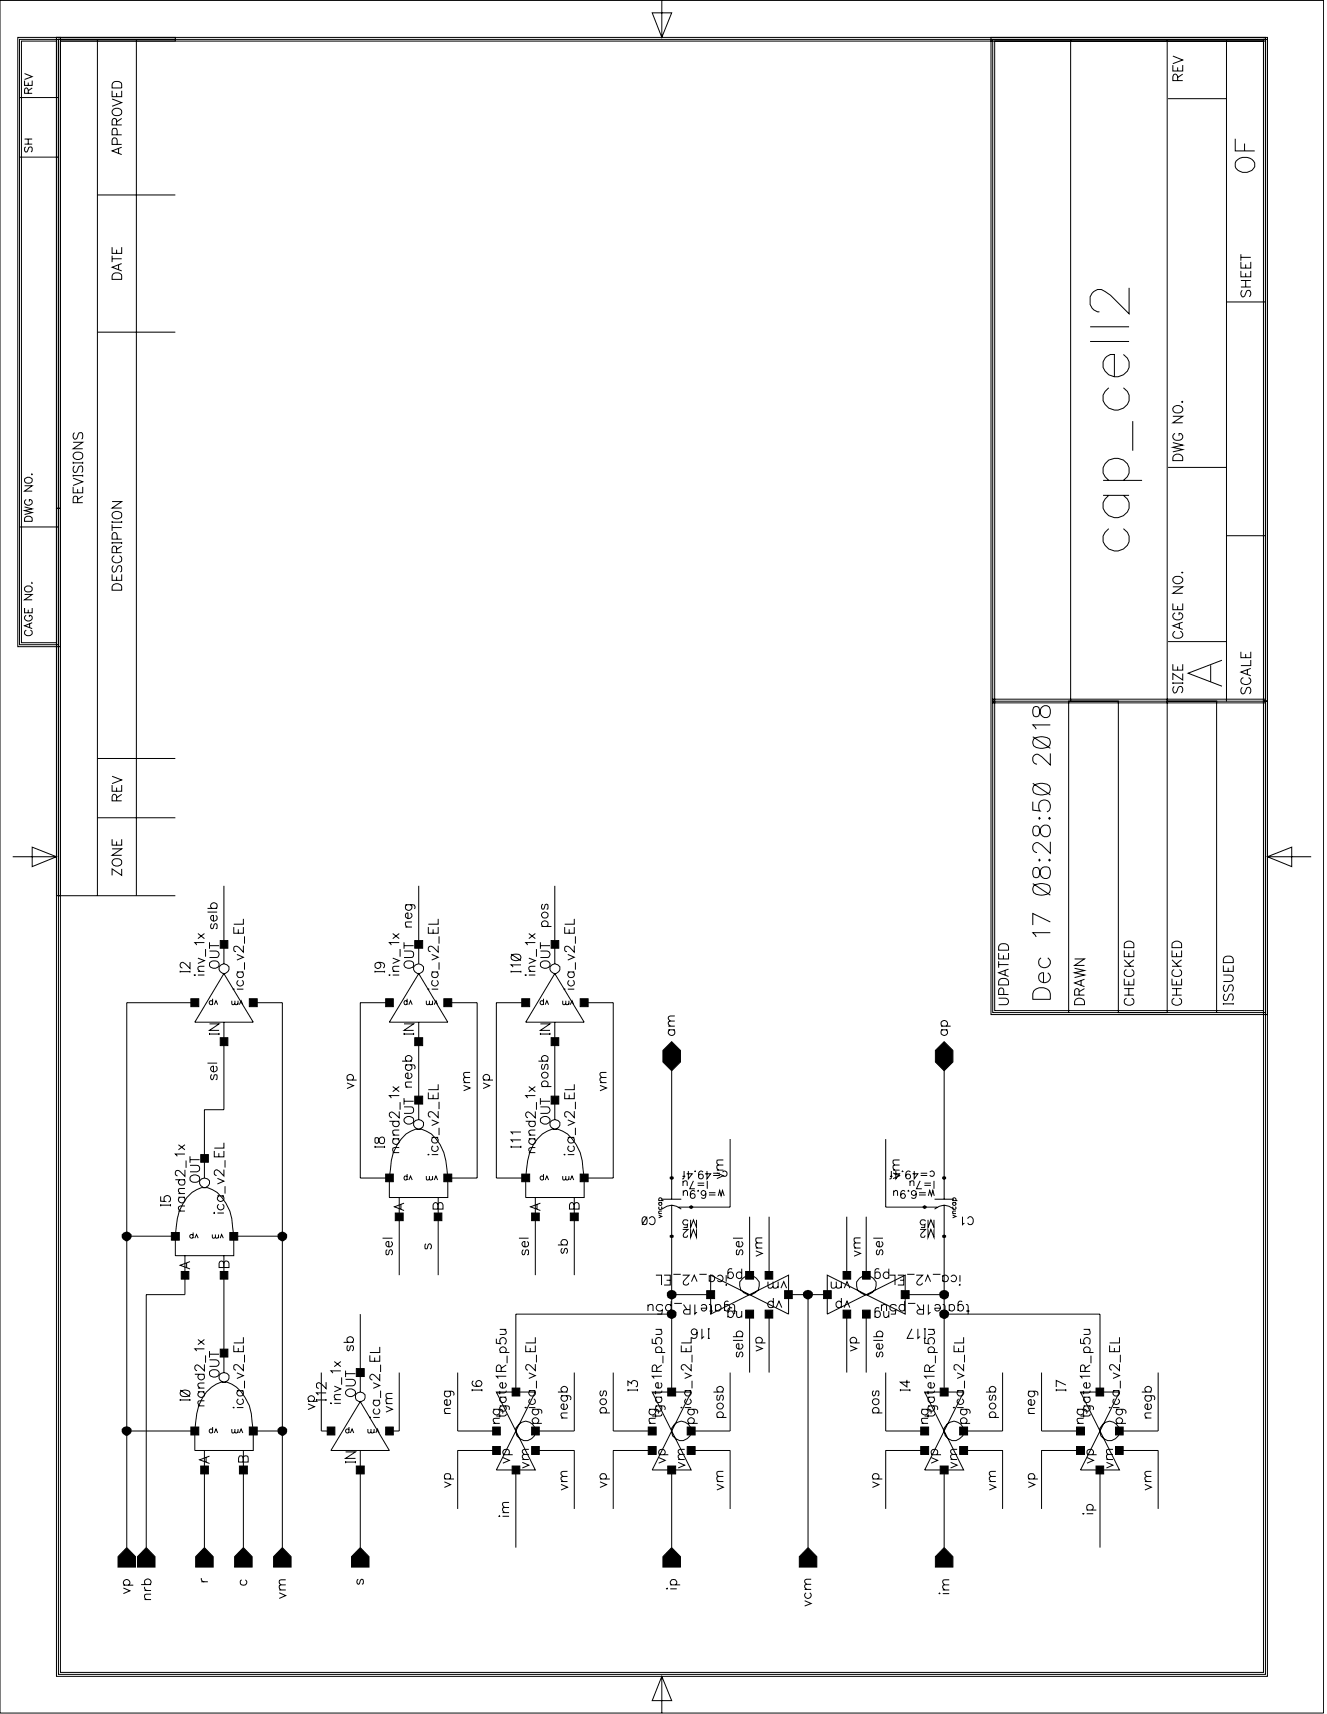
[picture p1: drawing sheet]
<svg xmlns="http://www.w3.org/2000/svg" width="398mm" height="514mm" viewBox="0 0 398 514" stroke-linecap="round" stroke-linejoin="round" font-family="sans-serif">
<g fill="none" stroke="#000" stroke-width=".3">
<path d="M0 .1h396.9v513.6h-396.9M5.3 11.2h12.8v141.2h-1.2v-140.1h-10.5v180.4h10.5v-40.3h1.2v41.5h-12.8zM5.8 11.8h11.7v181.5h-11.7zM16.9 11.2h35.7v1.1h-34.5v256.3h-1.2zM16.9 11.2h362.6v1.1h-361.4v489.2h360.8v-489.7h1.2v490.9h-363.2zM17.5 11.8h362v490.3h-362zM29.2 11.8v256.8M40.9 11.8v256.8M195.6 3.9h5.8l-2.9 7.3zM198.5 .1v11.1M297.2 11.2h82.9v199.1h-1.2v-198h-80.6v290.8h80.6v-92.8h1.2v93.9h-82.9zM297.7 11.8h81.8v291.9h-81.8z"/>
<path d="M321.1 11.8v198.5M350 11.8v198.5M351.7 19.5v1.8h3v-1.8M351.7 16.8l3 1.2-3 1.1M367.8 11.8v198.5M5.8 29.3h11.7M7.4 24.2v1.4h2.3v-1.4M7.4 22.1l2.3 .9-2.3 .8M8.5 28v-1l-.5-.6h-.2l-.3 .2-.1 1.4h2.3M8.5 24.8v.8M9.7 26.4l-1.2 .8M33.6 29.7l2.9 1.1-2.9 1.1"/>
<path d="M33.6 27.2v1.8h2.9v-1.8M34 32.7a1.51 1.51 0 0 1 2.5 1.1 1.5 1.5 0 0 1-1.6 .9 1.5 1.5 0 0 1-1.3-1.4zM34 24.7l.7-.3a1.37 1.37 0 0 1 1.8 1v1h-2.9v-1zM35 37.5v-1.3a.74 .74 0 0 0-.9-.7l-.5 .7v1.3h2.9M35 27.9v1.1M36.5 35.5l-1.5 1M350.3 29.6h17.5M353.1 24.2l-.1-1.6-.4-.4-.6 .2-.3 .6v1.2h3M353.1 20.2v1.1M354.7 22.2l-1.6 1M5.8 47.1h11.7M7.4 43.2h2.3"/>
<path d="M7.4 41.7h2.3M7.7 44.1a.88 .88 0 0 0 .2 1.5l.2-.1 .5-1.3 .7-.1a.97 .97 0 0 1 0 1.5M8.5 41.7v1.5M29.2 58.5h23.4M35.1 43.3v-1.3a.77 .77 0 0 0-.5-.6 .77 .77 0 0 0-.8 .2l-.2 1.7h2.9M35.1 40.4v-1.2l-.2-.6h-1l-.3 .6v1.2h2.9M35.6 44.6v1.3M36.5 44.2l-2.9 1.1 2.9 1.1M370.4 41.6v3.7h5.9M370.7 48.3a3.4 3.4 0 0 1 5.6 .6 2.48 2.48 0 0 1-2.3 2.8 2.71 2.71 0 0 1-3.6-2.8zM373.2 43.1v2.2M33.6 74.1v1.9h2.9v-1.9"/>
<path d="M33.6 76.7v1.9M33.6 77.6h2.9M35 74.9v1.1M35.6 79.5v1.3M36.5 79l-2.9 1.1 2.9 1.1M372.1 78.5v1.9h3v-1.9M372.1 77.2h3M372.1 76.2v2M373.5 79.3v1.1M29.2 99.6h23.4M33.8 82.3a1.62 1.62 0 0 1 2.7 .5v1h-2.9zM326.9 98h11.7"/>
<path d="M338.6 86.3v7.8l-5.6-5.6-1.6-1.1a2.77 2.77 0 0 0-4.5 1.6v2.3a3 3 0 0 0 2.8 2.2M367.8 90.6h11.7M372.1 81.2v1.8h3v-1.8M372.1 86.1h3M372.1 84.1h3M372.5 87.1a1.09 1.09 0 0 0-.4 1.1 1.09 1.09 0 0 0 .8 .8 1.89 1.89 0 0 0 .9-1.7 .7 .7 0 0 1 1.1 0 1.35 1.35 0 0 1-.3 1.7M373.5 81.9v1.1M373.5 84.1v2M326.9 102.4h11.7M332.5 116.3a3.6 3.6 0 0 0-1.7 4 3.6 3.6 0 0 0 3.4 2.7 3.7 3.7 0 0 0 4.1-2.2 3.7 3.7 0 0 0-1.4-4.5M336.9 106.3a3.7 3.7 0 0 1 1.5 4.5 3.7 3.7 0 0 1-4.2 2.2 3.4 3.4 0 0 1-3.4-2.9 3.4 3.4 0 0 1 2.2-3.8h1.2v6.7M21.9 132.6h2.9l-2.9 2h2.9"/>
<path d="M21.9 138.5v.6M21.9 138.8h2.9M22.4 139.7a1.1 1.1 0 0 0-.5 1.1 1.1 1.1 0 0 0 .7 .9l.4-.3 .5-1.1a.73 .73 0 0 1 .5-.5 .73 .73 0 0 1 .7 .2 1.65 1.65 0 0 1-.2 1.7M22.4 135.8a1.46 1.46 0 0 1 1.5-.2 1.46 1.46 0 0 1 .9 1.3 1.5 1.5 0 0 1-1.6 .9 1.5 1.5 0 0 1-1.3-1.4zM22.4 129.8a1.1 1.1 0 0 0-.5 1 1.1 1.1 0 0 0 .7 .9l.4-.3 .6-1.4a.7 .7 0 0 1 1.1 0 1.65 1.65 0 0 1-.2 1.7M24.8 138.5v.6M339.7 126.3v8.9M351.7 132.7l3 .8-3 .7 3 .6-3 .7M351.7 124.8h3l-3 2h3M351.9 136.8a1.58 1.58 0 0 1 1.9-.5 1.58 1.58 0 0 1 .9 1.8h-3zM352.1 121.9a1.59 1.59 0 0 1 2.6 1.2 1.77 1.77 0 0 1-3 0v-.6zM352.4 130a1.05 1.05 0 0 0-.7 1.2 1.05 1.05 0 0 0 1.1 .8 1.34 1.34 0 0 0 1.9-1.3 .88 .88 0 0 0-1.1-.7v.7"/>
<path d="M354.5 120.4l.2 .1-.2 .2-.2-.2zM5.8 158h11.7M7.4 152l2.3 .6-2.3 .5 2.3 .6-2.3 .6M7.4 145.7h2.3l-2.3 1.6h2.3M7.5 155.2a1.29 1.29 0 0 1 2.2 .4v.7h-2.3zM7.5 143.6a1.17 1.17 0 0 1 1.4-.5 1.17 1.17 0 0 1 .7 1.4 1.17 1.17 0 0 1-1.5 .5 1.17 1.17 0 0 1-.6-1.4zM7.9 149.8a.88 .88 0 0 0-.5 1 .88 .88 0 0 0 .8 .7h.6a.85 .85 0 0 0 .9-.8 .85 .85 0 0 0-.9-.9v.6M9.6 142.1v.3zM21.9 146v1.8h2.9v-1.8M21.9 143.4l2.9 1.1-2.9 1.1M21.9 142.4v.6M21.9 142.6h2.9"/>
<path d="M23.3 150.7l-.1-1.6-.4-.3-.6 .1-.3 .6v1.2h2.9M23.3 146.7v1.1M24.8 148.8l-1.5 .9M24.8 142.4v.6M33.6 150.4h2.9l-2.9 2h2.9M33.6 156.3v.5M33.6 157.3v1.9M33.6 158.2h2.9M33.6 156.6h2.9M34 153.6a1.69 1.69 0 0 1 2.5 .6v.5a1.5 1.5 0 0 1-1.6 .9 1.5 1.5 0 0 1-1.3-1.4zM36.5 156.3v.5M330.8 148.5h7.8"/>
<path d="M330.8 144.1h11.7M332.5 158.5a3.6 3.6 0 0 0-1.7 4 3.6 3.6 0 0 0 3.4 2.7 3.7 3.7 0 0 0 4.1-2.2 3.7 3.7 0 0 0-1.4-4.5M332.5 148.5a3.6 3.6 0 0 0-1.7 4 3.6 3.6 0 0 0 3.4 2.7 3.7 3.7 0 0 0 4.1-2.2 3.7 3.7 0 0 0-1.4-4.5M332.5 144.1a3.6 3.6 0 0 1-1.5-4.6 3.6 3.6 0 0 1 4.3-2 3.5 3.5 0 0 1 3.3 2.7 3.5 3.5 0 0 1-1.7 3.9M350.3 140.2h17.5M7.4 178.3h2.3l-2.3 1.6h2.3M7.5 176.1a1.17 1.17 0 0 1 1.4-.4 1.17 1.17 0 0 1 .7 1.4 1.17 1.17 0 0 1-1.5 .4 1.17 1.17 0 0 1-.6-1.4zM9.6 174.7v.3zM33.6 172.3v1.7h2.9v-1.7M33.6 162.5v.6M33.6 162.8h2.9M34 175.3a1.64 1.64 0 0 1 2.5 .7v1h-2.9v-1z"/>
<path d="M34 169.6a1.1 1.1 0 0 0-.4 1.1 1.1 1.1 0 0 0 .7 .9l.4-.3 .6-1.4 .8-.3a1.26 1.26 0 0 1 0 2M34.3 166.7a1.09 1.09 0 0 0-.7 1.2 1.09 1.09 0 0 0 1.1 .9h.7a1.09 1.09 0 0 0 1.1-.9 1.09 1.09 0 0 0-.7-1.2M35 165.7v-1.2a.74 .74 0 0 0-.9-.7l-.5 .7v1.2h2.9M35 172.9v1.1M35.1 161.7v-1.2l-.2-.6-.8-.2-.5 .8v1.2h2.9M36.5 163.8l-1.5 .9M36.5 162.5v.6M351.7 176h3l-3 1.9h3M352.1 173.1a1.53 1.53 0 0 1 1.6-.2 1.53 1.53 0 0 1 1 1.3 1.55 1.55 0 0 1-1.7 .9 1.55 1.55 0 0 1-1.3-1.5zM354.3 171.7h.4l-.2 .1zM367.8 160.7h11.7M7.4 182.3v1.5h2.3v-1.5"/>
<path d="M7.9 188.9a.88 .88 0 0 0-.5 1 .88 .88 0 0 0 .8 .7h.6a.88 .88 0 0 0 .9-.7 .88 .88 0 0 0-.6-1M7.9 184.5l-.4 .4a1.1 1.1 0 0 0 1 1.4 1.1 1.1 0 0 0 1.1-1.4l-.8-.4v.5M8.5 182.8v1M8.9 187.1v1.1M9.7 186.7l-2.3 1 2.3 .8M350.3 192.4h17.5M351.7 199.2v1.8h3v-1.8M351.7 181v1.8h3v-1.8M352.4 189.4a1.05 1.05 0 0 0-.5 1.5 1.8 1.8 0 0 0 2.8-.3 1.08 1.08 0 0 0-.8-1.2M352.4 183.8a1.09 1.09 0 0 0-.7 1.2 1.09 1.09 0 0 0 1.1 .9h.8a1.06 1.06 0 0 0 1.1-1.1 1.06 1.06 0 0 0-1.1-1v.6M353.1 181.7v1.1M353.1 199.9v1.1"/>
<path d="M353.7 187v1.3M354.7 186.6l-3 1.1 3 1.1M363.1 199.5v4.8M366.4 198l-10.1 3.9 10.1 3.9M372.1 195.5v1.7h3v-1.7M373.5 196.1v1.1M375.1 197.9v1.7h-3M297.7 209.7h81.8v1.1h-81.8zM297.7 210.3h81.8M310 212.1l-.3 .8 .3 1.8a1 1 0 0 0 1.7-.5 2.45 2.45 0 0 1 1.5-2.6 1.38 1.38 0 0 1 1.8 1.3v1a1.53 1.53 0 0 1-1.7 1.4 1.53 1.53 0 0 1-1.4-1.6l-.2-1.1a1 1 0 0 0-1.7-.5zM315 217.4h-5.3l1 1.3M351.7 204.6v.5"/>
<path d="M351.7 204.9h3M352.1 205.9a1.12 1.12 0 0 0 .3 1.9 2.12 2.12 0 0 0 1-1.7 .7 .7 0 0 1 1.1 0 1.35 1.35 0 0 1-.3 1.7M354.7 202v1.9l-3-1.9v1.9M354.7 204.6v.5M372.5 206.1a1.08 1.08 0 0 0-.4 1.1 1.08 1.08 0 0 0 .8 .9l.4-.3 .4-1.1a.68 .68 0 0 1 .5-.5 .68 .68 0 0 1 .7 .2 1.29 1.29 0 0 1-.3 1.7M372.9 203.2a1.04 1.04 0 0 0-.8 1.3 1.04 1.04 0 0 0 1.2 .8 1.2 1.2 0 0 0 1.5-.4 1.2 1.2 0 0 0-.2-1.6l-.2-.1M374.1 200.9v1.3M375.1 200.4l-3 1.1 3 1.1M29.2 227.5h23.4M33.6 235.4v1.9h2.9v-1.9M33.6 232.8l2.9 1.1-2.9 1.1M35 236.2v1.1"/>
<path d="M36.5 238.2l-1.5 1M309.7 234.9l5.3 3.5M309.7 220.9l5.3 3.5M310 235.7a4 4 0 0 1 4.7 0 1.63 1.63 0 0 1-.8 2.4 4.5 4.5 0 0 1-3.9-.4l-.3-.8zM310 221.6a4.4 4.4 0 0 1 4.7 0 1.73 1.73 0 0 1-.8 2.6 4.2 4.2 0 0 1-3.9-.6l-.3-.7zM315 225.9v3.5l-3.3-3a1.22 1.22 0 0 0-2 .7v1a1.32 1.32 0 0 0 1.3 1.1M3.8 256.9h13.1M9.7 254l7.2 2.9-7.2 3zM29.2 245.2h23.4M33.6 254.6h2.9l-2.9 1.9h2.9M33.6 251.7v1.7h2.9v-1.7M34 257.8a1.46 1.46 0 0 1 1.6-.3 1.46 1.46 0 0 1 .9 1.4 1.5 1.5 0 0 1-1.6 .8 1.5 1.5 0 0 1-1.3-1.3z"/>
<path d="M35 240.2v-1.3a.68 .68 0 0 0-.4-.6 .68 .68 0 0 0-.7 .1l-.3 .5v1.3h2.9M35 252.3v1.1M309.7 240.4v2.6l2.2 .2a2.07 2.07 0 0 1 1-3.3 1.88 1.88 0 0 1 2 1.4 1.88 1.88 0 0 1-1 2.2M310 247.9l-.3 .8 .3 1.7a1 1 0 0 0 1.7-.5 2.43 2.43 0 0 1 1.5-2.5 1.38 1.38 0 0 1 1.8 1.3 1.64 1.64 0 0 1-1.1 2.2 1.72 1.72 0 0 1-2-1.5l-.2-.9a1 1 0 0 0-1.7-.6zM311.7 257.7l.2 .2-.2 .3-.2-.3zM311.7 245.2l.2 .2-.2 .3-.2-.3zM314.5 257.9l.2-.2 .3 .2-.3 .3zM314.7 245.2l.3 .2-.3 .3-.2-.3zM315 252.4v3.5l-3.3-3a1.2 1.2 0 0 0-2 .8v.9a1.32 1.32 0 0 0 1.3 1.1M380.1 256.9l7.2-2.9v5.9zM380.1 256.9h13.1M17.5 268.6v-256.8h35.1h-35.1v256.8h35.1"/>
<path d="M36.5 260.6v1.9l-2.9-1.9v1.9M59.4 280l1.9 1.5M61.3 280l-1.9 1.5M62.2 273.5h2.9M62.2 272.4h2.9M63.6 277a.88 .88 0 0 0 0 1.5l.4-.4 .3-.9 .4-.2a1.12 1.12 0 0 1 .3 1.4l-.3 .1M63.6 272.4a.94 .94 0 0 1-.2-1.4 .94 .94 0 0 1 1.4 0 .94 .94 0 0 1-.1 1.4M64.7 274.5a.95 .95 0 0 1 .1 1.4 .95 .95 0 0 1-1.3 .1 .95 .95 0 0 1-.1-1.4l.6-.1v1.7M67.1 265.6v23.4M70.1 278v1.9h2.9v-1.9M71.5 278.7v1.2M73 275.5v1.7h-2.9"/>
<path d="M117.8 280l1.9 1.5M119.7 280l-1.9 1.5M121.6 271.3h2.2a.76 .76 0 0 1 .6 .5 .76 .76 0 0 1-.1 .8M121.6 278h1.9M122 271.3a.95 .95 0 0 0-.2 1.4 .95 .95 0 0 0 1.5 0 .95 .95 0 0 0-.2-1.4M123.1 273.8a.94 .94 0 0 1 .2 1.4 .94 .94 0 0 1-1.4 0 .94 .94 0 0 1 .2-1.4h.2v1.7M123.5 276.5l-1.8 .1a1.15 1.15 0 0 0 .4 1.4M125.6 265.6v23.4M128.4 278v1.9h3v-1.9M129.9 278.7v1.2M131.4 275.5v1.7h-3M158.6 280l1.9 1.5"/>
<path d="M160.5 280l-1.9 1.5M162.4 277.8h3M162.8 277.8a.94 .94 0 0 1-.1-1.4 .94 .94 0 0 1 1.4 0 .94 .94 0 0 1-.2 1.4M162.8 271.1a.88 .88 0 0 0 0 1.6l.3-.1 .4-1.3 .4-.2a1.12 1.12 0 0 1 .4 1.5l-.4 .1M166.4 265.6v23.4M169.3 278v1.9h2.9v-1.9M170.7 278.7v1.2M172.2 275.5v1.7h-2.9M309.7 265l5.3 3.4M310 265.6a4.4 4.4 0 0 1 4.7 0 1.73 1.73 0 0 1-.8 2.6 4.2 4.2 0 0 1-3.9-.5l-.3-.8zM310 260.4l-.3 .8 .3 1.7a1 1 0 0 0 1.7-.5l.2-1a1.54 1.54 0 0 1 1.4-1.4 1.54 1.54 0 0 1 1.7 1.2v1a1.53 1.53 0 0 1-1.7 1.3 1.53 1.53 0 0 1-1.4-1.6l-.2-1a1 1 0 0 0-1.7-.5zM315 279.7h-5.3l1 1.3"/>
<path d="M315 276.5l-5.3-2.6v3.5M54 291.1v.5M54 291.4h3M57 288.5v1.9l-1.5-1.4a.87 .87 0 0 0-1.2-.2 .88 .88 0 0 0-.3 .9 .88 .88 0 0 0 .7 .6M57 291.1v.5M58.3 292.4h.3l-.2 .2zM59.4 287.3l1.9 .8-1.9 .8M59.4 292.4h1.9M59.4 291.3h1.9M61.3 289.8l-1.8 .1-.1 .7 .5 .7M61.3 282.7h-2.9l.5 .7M61.6 284.6v2.3"/>
<path d="M62.8 285.2h2.1a.98 .98 0 0 1 .8 1 .98 .98 0 0 1-.8 .9h-2.1M62.8 282.6v1.9M62.8 283.6h2.9M62.9 288.7a1.58 1.58 0 0 1 1.7-.5 1.58 1.58 0 0 1 1.1 1.3 1.61 1.61 0 0 1-1.4 .9 1.61 1.61 0 0 1-1.5-.9zM63.8 299.5v1.8M67.1 292l8.8 14.5h-17.5zM69.9 296.6h.3l-.1 .2zM71 286.2l2 .9-2 .8M71 296.6h2M71 291.5h2M71.5 294a.94 .94 0 0 0-.2 1.4 .94 .94 0 0 0 1.4 0 .94 .94 0 0 0-.1-1.4M71.5 291.5a.94 .94 0 0 0-.2 1.4 .94 .94 0 0 0 1.4 0 .94 .94 0 0 0-.1-1.4"/>
<path d="M73 283.6v1.9l-1.4-1.4-.6-.3a.64 .64 0 0 0-.9 .5l.1 .8 .6 .3M73.3 280.8v2.2M73.3 288.6v2.2M112.4 291.1v.5M112.4 291.4h2.9M113.4 288.6a.93 .93 0 0 1 .9 1.2 .93 .93 0 0 1-1.5 .5 .93 .93 0 0 1 .1-1.5 1.91 1.91 0 0 1 2.4 .6l-.2 .7-.2 .2M115.3 291.1v.5M116.8 292.3l.1 .1-.1 .2zM117.8 287.3l1.9 .8-1.9 .8M117.8 292.4h1.9M117.8 291.3h1.9M119.7 289.8l-1.8 .1a1.02 1.02 0 0 0 .4 1.4"/>
<path d="M119.7 282.7h-2.9l.5 .7M120 284.6v2.3M121.2 285.2h2.1a1 1 0 0 1 .7 1 1 1 0 0 1-.7 .9h-2.1M121.2 282.6v1.9M121.2 283.6h2.8M121.6 288.4a1.46 1.46 0 0 1 1.6-.3 1.46 1.46 0 0 1 .8 1.4 1.5 1.5 0 0 1-1.6 .9 1.5 1.5 0 0 1-1.2-1.4zM122.1 299.5v1.8M125.6 292l8.7 14.5h-17.5zM128.4 296.5l.2 .1-.2 .2zM129.5 286.2l1.9 .9-1.9 .8M129.5 296.6h1.9M129.5 291.5h1.9"/>
<path d="M129.9 294a.94 .94 0 0 0-.2 1.4 .94 .94 0 0 0 1.4 0 .94 .94 0 0 0-.1-1.4M129.9 291.5a.94 .94 0 0 0-.2 1.4 .94 .94 0 0 0 1.4 0 .94 .94 0 0 0-.1-1.4M131.4 283.6v1.9l-1.4-1.4-.7-.3a.64 .64 0 0 0-.9 .5l.3 1 .4 .1M131.7 280.8v2.2M131.7 288.6v2.2M153.2 291.1v.5M153.2 291.4h3M153.2 286.1l3 2M153.4 286.6a1.87 1.87 0 0 1 2.8 .4v.2a1.71 1.71 0 0 1-3 0zM156.2 289.3h-3l.6 .7M156.2 291.1v.5M157.5 292.4h.3l-.2 .2z"/>
<path d="M158.6 287.3l1.9 .8-1.9 .8M158.6 292.4h1.9M158.6 291.3h1.9M160.5 289.8l-1.8 .1-.1 .7 .6 .7M160.5 282.7h-2.9l.6 .7M160.9 284.6v2.3M162.1 285.2h2a.98 .98 0 0 1 .8 1 .98 .98 0 0 1-.8 .9h-2M162.1 282.6v1.9M162.1 283.6h2.8M162.1 288.7a1.58 1.58 0 0 1 1.7-.5 1.58 1.58 0 0 1 1.1 1.3 1.61 1.61 0 0 1-1.4 .9 1.61 1.61 0 0 1-1.4-.9zM163 299.5v1.8M166.4 292l8.8 14.5h-17.6z"/>
<path d="M169.2 296.6h.2l-.1 .2zM170.3 286.2l1.9 .9-1.9 .8M170.3 296.6h1.9M170.3 291.5h1.9M170.7 294a.94 .94 0 0 0-.2 1.4 .94 .94 0 0 0 1.4 0 .94 .94 0 0 0-.1-1.4M170.7 291.5a.94 .94 0 0 0-.2 1.4 .94 .94 0 0 0 1.4 0 .94 .94 0 0 0-.1-1.4M172.2 283.6v1.9l-1.3-1.4-.7-.3a.64 .64 0 0 0-.9 .5l.1 .8 .6 .3M172.6 280.8v2.2M172.6 288.6v2.2M299.5 299.3h2.1a.98 .98 0 0 1 .8 1 .98 .98 0 0 1-.8 1h-2.1M299.5 285.8v1.8h2.9v-1.8M299.5 289.3h2.9"/>
<path d="M299.5 288.2v2M299.6 293.9a1.69 1.69 0 0 1 2.8 .4v1.1h-2.9zM299.6 283.5a1.69 1.69 0 0 1 2.8 .4v1h-2.9zM300.9 286.5v1.1M301 298.2v-1.2a.76 .76 0 0 0-.5-.7 .76 .76 0 0 0-.8 .2l-.2 .5v1.2h2.9M301.4 291v1.4M302.4 290.6l-2.9 1.1 2.9 1.1M310 297.2a2.91 2.91 0 0 1 5 .8v1.7h-5.3v-1.7zM312.2 287.2a1.68 1.68 0 0 0-.3 2.3 1.68 1.68 0 0 0 2.2 .5 1.68 1.68 0 0 0 .6-2.3l-.5-.5M314.2 291.7a1.66 1.66 0 0 1 .3 2.4 1.66 1.66 0 0 1-2.4 .2 1.66 1.66 0 0 1-.2-2.3l1-.3v3M322.2 290.4l3 .6-3 .7 3 .7-3 .8M322.2 287.6h3l-3 1.9h3"/>
<path d="M322.4 299.9a1.58 1.58 0 0 1 2-.4 1.58 1.58 0 0 1 .8 1.8h-3zM323.6 298.4l-.1-1.7-.7-.2-.4 .2-.2 .4v1.3h3M324.2 294.1v1.3M325.2 293.7l-3 1.1 3 1.1M325.2 296.5l-1.6 .9M337.1 293.5v1.9h2.9v-1.9M337.1 285v1.9h2.9v-1.9M337.1 298.4h2.9M337.1 296.5h2.9M337.1 289.8h2.9M337.1 287.8l2 2M337.2 282.8a1.58 1.58 0 0 1 2-.5 1.58 1.58 0 0 1 .8 1.9h-2.9z"/>
<path d="M337.8 299.3a1.09 1.09 0 0 0-.7 1.3 1.09 1.09 0 0 0 1.1 .9h.7a1.09 1.09 0 0 0 1.1-.9 1.09 1.09 0 0 0-.7-1.3M337.8 290.8a1.05 1.05 0 0 0-.7 1.2 1.05 1.05 0 0 0 1.1 .8 1.28 1.28 0 0 0 1.4-.2 1.28 1.28 0 0 0 .3-1.4l-.6-.4M338.5 285.8v1.1M338.5 294.3v1.1M338.5 296.5v1.9M340 287.8l-1.6 1.3M351.5 293.5v1.9h2.8v-1.9M351.5 285v1.9h2.8v-1.9M351.5 298.4h2.8M351.5 296.5h2.8M351.5 289.8h2.8M351.5 287.8l1.9 2"/>
<path d="M351.5 282.8a1.58 1.58 0 0 1 2-.5 1.58 1.58 0 0 1 .8 1.9h-2.8zM352.1 299.3a1.09 1.09 0 0 0-.7 1.3 1.09 1.09 0 0 0 1.2 .9h.6a1.09 1.09 0 0 0 1.1-.9 1.09 1.09 0 0 0-.6-1.3M352.1 290.8a1.05 1.05 0 0 0-.6 1.2 1.05 1.05 0 0 0 1.1 .8 1.28 1.28 0 0 0 1.3-.2 1.28 1.28 0 0 0 .3-1.4l-.5-.4M352.8 285.8v1.1M352.8 294.3v1.1M352.8 296.5v1.9M354.3 287.8l-1.6 1.3M366.9 292.4h2.1a.98 .98 0 0 1 .8 1 .98 .98 0 0 1-.8 .9h-2.1M366.9 289.5v1.8h2.9v-1.8M367.3 298.1a1.08 1.08 0 0 0-.5 1.1 1.08 1.08 0 0 0 .8 .8l.5-.5a1.65 1.65 0 0 1 .9-1.4 1.08 1.08 0 0 1 .8 .8 1.08 1.08 0 0 1-.4 1.1M367.3 295.4a1.09 1.09 0 0 0-.5 1 1.09 1.09 0 0 0 .8 .9 1.89 1.89 0 0 0 1-1.7 .7 .7 0 0 1 1.1 0 1.35 1.35 0 0 1-.3 1.7M367.3 287l.7-.3a1.37 1.37 0 0 1 1.8 1v1h-2.9v-1z"/>
<path d="M368.3 290.2v1.1M58.4 300.7h-20.4v163.4M62.2 318.8h2.9M62.8 307h2.9l-2.9 2h2.9M62.8 309.8v.5M62.8 310.1h2.9M63.8 300.4a.57 .57 0 0 0-.9-.1 .57 .57 0 0 0 0 .8 .57 .57 0 0 0 .9-.1M64.3 301.3l.5-1.2 .5 1.2M64.7 319.7a.94 .94 0 0 1 .2 1.4 .94 .94 0 0 1-1.3 .1 .94 .94 0 0 1-.2-1.3l.6-.2v1.7M65.7 309.8v.5M67.1 306.5v26.3h-5.8v20.5M69.5 300.1l.1 1.1 .4 .1 .4-.4"/>
<path d="M70.4 300.1l.1 1.1 .5 .1 .4-.4M71.4 300.1v1.2M71.8 301.3l.5-1.2 .5 1.2M75.9 300.7h8.8v163.4M116.8 300.7h-8.8v52.6h8.8M120.6 318.2h2.9M121.2 307h2.8l-2.8 2h2.8M121.2 309.8v.5M121.2 310.1h2.8M121.6 319.3h2.2a.76 .76 0 0 1 .6 .5 .76 .76 0 0 1-.1 .8M122 319.3a.95 .95 0 0 0-.2 1.4 .95 .95 0 0 0 1.5 0 .95 .95 0 0 0-.2-1.4M122 318.2a.95 .95 0 0 1-.2-1.4 .95 .95 0 0 1 1.5 0 .95 .95 0 0 1-.2 1.4"/>
<path d="M122.1 300.4a.53 .53 0 0 0-.8-.1 .53 .53 0 0 0 0 .8 .53 .53 0 0 0 .8-.1M122.6 301.3l.5-1.2 .5 1.2M124 309.8v.5M125.6 306.5v29.2M127.8 300.1l.1 1.1 .5 .1 .4-.4M128.8 300.1l.1 1.1 .4 .1 .4-.4M129.7 300.1v1.2M130.2 301.3l.5-1.2 .5 1.2M134.3 300.7h8.8v52.6h-8.8M157.6 300.7h-8.8v52.6h8.8M161.5 318.2h2.8M162.1 307h2.8l-2.8 2h2.8"/>
<path d="M162.1 309.8v.5M162.1 310.1h2.8M162.8 319.2a.88 .88 0 0 0 0 1.5l.3-.1 .4-1.3 .4-.1a1.12 1.12 0 0 1 .4 1.4l-.4 .1M162.8 318.2a.94 .94 0 0 1-.1-1.4 .94 .94 0 0 1 1.4 0 .94 .94 0 0 1-.2 1.4M163 300.4a.57 .57 0 0 0-.9-.1 .57 .57 0 0 0 0 .8 .57 .57 0 0 0 .9-.1M163.5 301.3l.5-1.2 .5 1.2M164.9 309.8v.5M166.4 306.5v29.2M168.7 300.1l.1 1.1 .4 .1 .5-.4M169.7 300.1l.1 1.1 .4 .1 .4-.4M170.6 300.1v1.2M171 301.3l.5-1.2 .5 1.2"/>
<path d="M175.2 300.7h8.7v52.6h-8.7M198.8 315l2.6-2.6 2.6 2.6v3.5l-2.6 2.6-2.6-2.6zM200.4 308.8h2M200.4 307.7h2M200.8 308.8a.96 .96 0 0 0-.1 1.4 .96 .96 0 0 0 1.4 0 .96 .96 0 0 0-.1-1.4M201.4 318.2v41.4M202.4 306.2l-1.8 .2-.2 .6 .6 .7M202.4 304.7l-1.8 .1-.2 .7 .6 .7M280.5 315l2.6-2.6 2.7 2.6v3.5l-2.7 2.6-2.6-2.6zM282.2 308.8h1.9M282.2 307.7h2.9M282.6 308.8a.94 .94 0 0 0-.1 1.4 .94 .94 0 0 0 1.4 0 .94 .94 0 0 0-.2-1.4"/>
<path d="M282.6 307.7a.94 .94 0 0 1-.1-1.4 .94 .94 0 0 1 1.4 0 .94 .94 0 0 1-.2 1.4M283.1 318.2v41.4M320.5 303.7v-93.4h14.9v93.4h14.6v-93.4h14.8v93.4M366.9 300.8v.5M366.9 301h2.9M369.8 300.8v.5M63.6 322.3a.86 .86 0 0 0 0 1.5l.4-.4 .3-1 .4-.1a.86 .86 0 0 1 0 1.5M104.1 324.7l1.9 .9-1.9 .8M104.1 323.9h2.8M104.5 323.9a.94 .94 0 0 1-.2-1.4 .94 .94 0 0 1 1.4 0 .94 .94 0 0 1-.1 1.4M116.8 336.3h2.9M117.8 325.8l1.9 1.6"/>
<path d="M118.2 336.3a.9 .9 0 0 0-.1 1.3 .9 .9 0 0 0 1.3 0 .9 .9 0 0 0-.1-1.3M119.7 338.9l-1.8 .1a1.02 1.02 0 0 0 .4 1.4M119.7 333.3v1.9l-2.1-1.7-.8 .5a1.03 1.03 0 0 0 .5 1.2h.2M119.7 328.5h-2.9l.5 .8M119.7 325.8l-1.9 1.6M120 330.5v2.3M121.2 331.9h2.1a1 1 0 0 1 .7 1 1 1 0 0 1-.7 1h-2.1M121.2 330.2h2.8M121.2 329.3v2M121.3 335.4a1.49 1.49 0 0 1 1.7-.6 1.49 1.49 0 0 1 1 1.5 1.5 1.5 0 0 1-1.6 .8 1.5 1.5 0 0 1-1.2-1.4zM121.6 326h1.9M123.1 321.8a.94 .94 0 0 1 .2 1.4 .94 .94 0 0 1-1.4 0 .94 .94 0 0 1 .2-1.4h.2v1.7"/>
<path d="M123.5 324.5h-1.4a.7 .7 0 0 0-.4 1.1l.4 .4M128.4 327.6v1.9h3v-1.9M129.5 335.8l1.9 .9-1.9 .8M129.9 328.3v1.2M131.4 333.2v2l-1.4-1.5-.7-.3a.64 .64 0 0 0-.9 .5l.3 1 .4 .1M131.4 325.2v1.6h-3M131.7 330.4v2.2M131.7 338.2v2.2M139 325.5l2 .8-2 .8M139 324.7h2M141 323.1l-1.8 .1-.2 .8 .6 .7M141 321.6l-1.8 .1-.2 .7 .6 .7"/>
<path d="M144.9 324.7l1.9 .9-1.9 .8M144.9 323.9h2.9M145.3 323.9a.94 .94 0 0 1-.2-1.4 .94 .94 0 0 1 1.4 0 .94 .94 0 0 1-.1 1.4M156.2 339.5h-3l.6 .6M157.6 336.3h2.9M158.6 325.8l1.9 1.6M159 336.3a.9 .9 0 0 0-.1 1.3 .9 .9 0 0 0 1.3 0 .9 .9 0 0 0-.1-1.3M160.5 338.9l-1.8 .1-.1 .7 .6 .7M160.5 333.3v1.9l-1.3-1.3a.87 .87 0 0 0-1.3-.3l-.3 .4v.6l.3 .4 .4 .2M160.5 328.5h-2.9l.6 .8M160.5 325.8l-1.9 1.6M160.9 330.5v2.3"/>
<path d="M162.1 331.9h2a.98 .98 0 0 1 .8 1 .98 .98 0 0 1-.8 1h-2M162.1 330.2h2.8M162.1 329.3v2M162.1 335.4a1.54 1.54 0 0 1 1.7-.6 1.54 1.54 0 0 1 1.1 1.5 1.61 1.61 0 0 1-1.4 .8 1.61 1.61 0 0 1-1.4-.8zM162.4 325.8h3M162.8 325.8a.94 .94 0 0 1-.1-1.4 .94 .94 0 0 1 1.4 0 .94 .94 0 0 1-.2 1.4M164.9 336.6a1.72 1.72 0 0 1 3 0v.8l-.3 .6-.9 .6h-.6l-.8-.6-.4-.6zM169.3 327.6v1.9h2.9v-1.9M170.3 335.8l1.9 .9-1.9 .8M170.7 328.3v1.2M172.2 333.2v2l-1.3-1.5-.7-.3a.64 .64 0 0 0-.9 .5l.1 .8 .6 .3M172.2 325.2v1.6h-2.9"/>
<path d="M172.6 330.4v2.2M172.6 338.2v2.2M179.9 325.5l2 .8-2 .8M179.9 324.7h2M181.9 323.1l-1.8 .1-.2 .8 .6 .7M181.9 321.6l-1.8 .1-.2 .7 .6 .7M48.2 358.8v1.4l1.2 .1a1.03 1.03 0 0 1 .1-1.5 1.03 1.03 0 0 1 1.5 .2 1.03 1.03 0 0 1-.5 1.5M52.6 353.8h2.9M53.5 359h2M53.5 357.9h2M53.5 343.3l2 1.5M53.9 359a.96 .96 0 0 0-.1 1.4 .96 .96 0 0 0 1.4 0 .96 .96 0 0 0-.1-1.4"/>
<path d="M53.9 353.8a.92 .92 0 0 0 0 1.3 .92 .92 0 0 0 1.3 0 .92 .92 0 0 0-.1-1.3M55.5 356.4l-1.8 .1-.2 .8 .6 .6M55.5 350.8v2l-1.4-1.4a1.02 1.02 0 0 0-1.3-.3l-.2 1 .2 .4 .5 .1M55.5 346.1h-2.9l.6 .7M55.5 343.3l-2 1.5M55.8 348v2.2M57 349.5h2a.98 .98 0 0 1 .9 .9 .98 .98 0 0 1-.9 1h-2M57 347.8h2.9M57 346.8v1.9M57.1 352.9a1.68 1.68 0 0 1 2.8 .3 1.52 1.52 0 0 1-1.1 1.4 1.52 1.52 0 0 1-1.7-.6zM59.9 354.1a1.72 1.72 0 0 1 2.9 0v.9l-.3 .6-.9 .6h-.6l-.8-.6-.3-.6zM64.3 345.1v1.8h2.8v-1.8"/>
<path d="M65.2 353.4l1.9 .8-1.9 .8M65.2 358.6h1.9M65.6 358.6a.94 .94 0 0 0-.1 1.4 .94 .94 0 0 0 1.4 0 .94 .94 0 0 0-.2-1.4M65.6 345.8v1.1M67.1 350.7v2l-1.3-1.5a.87 .87 0 0 0-1.5 0v1.1l.6 .2M67.1 342.7v1.6h-2.8M67.5 347.9v2.2M67.5 355.7v2.2M112.4 343.6v.6M112.4 344h2.9M112.5 341.2a1.27 1.27 0 0 0 .4 1.7l.6-.5a1.07 1.07 0 0 1 .4-1.1 1.07 1.07 0 0 1 1.2-.1 1.17 1.17 0 0 1-.3 1.7 1.05 1.05 0 0 1-1.3-1.3 .67 .67 0 0 0-1-.4zM115.3 343.6v.6"/>
<path d="M116.8 353.3v5.8h17.5v-5.8M116.8 353.3l.3-2.7a13.9 13.9 0 0 1 4.7-10.5 5.1 5.1 0 0 1 6-.9 11.5 11.5 0 0 1 5.9 8.8l.6 5.3M117.8 345.7h1.9M117.8 341.5h1.9M117.8 340.4h1.9M118.2 341.5a.94 .94 0 0 0-.2 1.4 .94 .94 0 0 0 1.4 0 .94 .94 0 0 0-.1-1.4M119.7 344.1l-1.8 .2a1.02 1.02 0 0 0 .4 1.4M119.7 359.1v23.3M122.1 352.9a.53 .53 0 0 0-.8 0 .53 .53 0 0 0 0 .8 .53 .53 0 0 0 .8-.1M122.1 352.1v1.8M122.6 353.9l.5-1.2 .5 1.2M127.8 352.7l.1 1.1 .5 .1 .4-.4"/>
<path d="M128.4 346.2h.2l-.2 .2zM128.8 352.7l.1 1.1 .4 .1 .4-.4M129.5 346.2h1.9M129.5 341.1h1.9M129.7 352.7v1.2M129.9 343.6a.94 .94 0 0 0-.2 1.4 .94 .94 0 0 0 1.4 0 .94 .94 0 0 0-.1-1.4M129.9 341.1a.94 .94 0 0 0-.2 1.4 .94 .94 0 0 0 1.4 0 .94 .94 0 0 0-.1-1.4M130.2 353.9l.5-1.2 .5 1.2M131.4 359.1v23.3M153.2 344h3M153.2 343.6v.6M156.2 341.8h-3l.6 .7"/>
<path d="M156.2 343.6v.6M157.6 353.3v5.8h17.6v-5.8M157.6 353.3a20.1 20.1 0 0 1 3.5-11.7 7.2 7.2 0 0 1 6.2-3 8.8 8.8 0 0 1 5.5 4.7l1.2 2.4 .6 2.3 .6 5.3M158.6 345.7h1.9M158.6 341.5h1.9M158.6 340.4h1.9M159 341.5a.94 .94 0 0 0-.1 1.4 .94 .94 0 0 0 1.4 0 .94 .94 0 0 0-.2-1.4M160.5 344.1l-1.8 .2-.1 .7 .6 .7M160.5 359.1v23.3M163 352.9a.57 .57 0 0 0-.9 0 .57 .57 0 0 0 0 .8 .57 .57 0 0 0 .9-.1M163 352.1v1.8M163.5 353.9l.5-1.2 .5 1.2"/>
<path d="M168.7 352.7l.1 1.1 .4 .1 .5-.4M169.2 346.2h.2l-.1 .2zM169.7 352.7l.1 1.1 .4 .1 .4-.4M170.3 346.2h1.9M170.3 341.1h1.9M170.6 352.7v1.2M170.7 343.6a.94 .94 0 0 0-.2 1.4 .94 .94 0 0 0 1.4 0 .94 .94 0 0 0-.1-1.4M170.7 341.1a.94 .94 0 0 0-.2 1.4 .94 .94 0 0 0 1.4 0 .94 .94 0 0 0-.1-1.4M171 353.9l.5-1.2 .5 1.2M172.2 359.1v23.3M198.5 359.6h5.8M204.6 352.8h.9"/>
<path d="M204.8 354.5a.81 .81 0 0 1 1.1-.3l.2 1.4M204.8 354.1v1.5M204.9 357.5l.6-.5h.3l.4 .5v1.1M204.9 357v1.6M205.1 351.2v1.9l-.1 .3-.4 .1M206.4 351.2v2.3l1.2-1.5h-1.7M207.9 354.1l-1.1 2.4h1.6M208.4 357.3l-.1-.1a.74 .74 0 0 0-1.2 .3 1.36 1.36 0 0 0 .6 1.9 .73 .73 0 0 0 .8-.7 .73 .73 0 0 0-.7-.8 .73 .73 0 0 0-.8 .7M208.4 351.2v.2zM209.2 357.2l.2-.2 .1 .2zM209.2 355.5h2M209.2 354.8h2"/>
<path d="M210.8 351.5a.65 .65 0 0 0-1-.2l-.3 .4a1.36 1.36 0 0 0 .6 1.8 .73 .73 0 0 0 .8-.7 .73 .73 0 0 0-.7-.7 .73 .73 0 0 0-.7 .7M211.7 357.8a.73 .73 0 0 1-1.1 .6 .73 .73 0 0 1-.2-1.2 .73 .73 0 0 1 1.2 .1l.1 .5a1.09 1.09 0 0 1-.7 1.6l-.5-.1-.1-.3M212 351.2v2.3l1.1-1.5h-1.7M212.1 354.1v2.4M212.6 358.4h1.9M212.6 357.7h1.9M213.9 352.5h2M213.9 351.8h2M215 351.7l1.9 .9-1.9 .8M215 350.9h1.9M215.4 358.6l.4-1.6 .4 1.6 .5-1.6 .5 1.6M216.7 351.5l.4-.3 .8 .3a.79 .79 0 0 1-.1 1.1 .79 .79 0 0 1-1.1-.2"/>
<path d="M216.9 349.4l-1.8 .1a1.02 1.02 0 0 0 .4 1.4M216.9 347.9h-1.8a1.1 1.1 0 0 0 .4 1.5M218.9 341.6v20.4h-15.4M265.6 341.6v20.4h15.5M266.9 352.8h.7M267.3 351.2l-.1 2.2-.5 .1M267.8 351.7l1.9 .9-1.9 .8M267.8 350.9h1.9M268 357.5l.5-.5 .6 .2 .1 1.4M268 357v1.6M268.6 351.2v2.3l1.1-1.5h-1.6M269.7 349.4l-1.8 .1a1.02 1.02 0 0 0 .4 1.4"/>
<path d="M269.7 347.9h-1.8a1.1 1.1 0 0 0 .4 1.5M270.6 351.2l.2 .1-.2 .1zM271.4 357.3l-.5-.3a1.3 1.3 0 0 0-.8 1.1 1.3 1.3 0 0 0 .7 1.3 .7 .7 0 0 0 .7-.7 .7 .7 0 0 0-.7-.7 .7 .7 0 0 0-.7 .6M272.4 357l.1 .2-.1 .1zM272.9 354.5a.78 .78 0 0 1 1.1-.3l.1 1.4M272.9 354.1v1.5M273 351.5l-.1-.2a.74 .74 0 0 0-1.2 .4 1.36 1.36 0 0 0 .6 1.8 .73 .73 0 0 0 .8-.7 .73 .73 0 0 0-.7-.7 .73 .73 0 0 0-.8 .7M274.2 351.2v2.3l1.1-1.5h-1.7M274.7 357.8a.73 .73 0 0 1-1 .6 .73 .73 0 0 1-.2-1.2 .73 .73 0 0 1 1.2 .1v.5a1.09 1.09 0 0 1-.6 1.6l-.6-.1-.1-.3M275.6 358.4h2M275.6 357.7h2M275.9 354.1l-1.1 2.4h1.6"/>
<path d="M276.1 352.5h1.9M276.1 351.8h1.9M277.2 355.5h1.9M277.2 354.8h1.9M278.4 358.6l.4-1.6 .5 1.6 .4-1.6 .5 1.6M278.8 351.5l.5-.3a.78 .78 0 0 1 .8 1 .78 .78 0 0 1-1.3 .2M280.1 354.1v2.4M280.2 359.6h5.9M38 370.7h14.6M48.2 361.1v.6M48.2 361.4h2.9M51.1 361.1v.6"/>
<path d="M52.6 370.7v5.9h17.5v-5.9M52.6 370.7a19.6 19.6 0 0 1 3.4-11.6 7.2 7.2 0 0 1 6.2-2.9 8.8 8.8 0 0 1 5.5 4.6l1.2 2.4 .6 2.3 .6 5.2M53.5 363.2h2M55.5 361.7l-1.8 .1-.2 .7 .6 .7M55.5 376.6v11.6h-11.6v75.9M56 378.8v1.3M57 378.3l-3 1.1 3 1.1M57.9 370.5a.56 .56 0 0 0-.8-.2 .56 .56 0 0 0 0 .9 .56 .56 0 0 0 .8-.1M57.9 369.6v1.7M58.4 371.3l.5-1.1 .5 1.1M63.7 370.2l.1 1 .4 .1 .4-.3M64.3 363.6v.3l-.2-.1z"/>
<path d="M64.6 370.2l.1 1 .4 .1 .4-.3M65.2 363.8h1.9M65.5 370.2v1.1M65.6 361.1a.94 .94 0 0 0-.1 1.4 .94 .94 0 0 0 1.4 0 .94 .94 0 0 0-.2-1.4M66 371.3l.5-1.1 .5 1.1M67.1 378.8l-.1-.4-.5-.2-.5 .1-.3 .5v1.3h3v-1.3a.82 .82 0 0 0-.6-.6 .82 .82 0 0 0-.9 .2l-.1 1.7M67.1 376.6v35M70.1 370.7h14.6M114.7 371.3h3M116.2 374.8a1.12 1.12 0 0 0-.4 1.4h.6l.3-1 .6-.4a.88 .88 0 0 1 0 1.5M117.3 372.3a.92 .92 0 0 1 .1 1.3 .92 .92 0 0 1-1.3 .1 .92 .92 0 0 1-.1-1.3l.6-.1v1.6M120.2 361.2v1.4"/>
<path d="M121.2 360.8l-2.9 1.1 2.9 1.1M127.8 373a1 1 0 0 0 0 1.5l.3-.1 .4-1.2 .4-.2a.88 .88 0 0 1 0 1.5M131.3 361.3l-.6-.7-.5 .2-.3 .5v1.3h2.9v-1.3l-.2-.5a.75 .75 0 0 0-.8-.1 .75 .75 0 0 0-.5 .6v1.3M155.6 371.3h2.9M157 374.8a.88 .88 0 0 0 0 1.5l.4-.4 .2-1 .5-.1a1.12 1.12 0 0 1 .3 1.4l-.3 .1M158.1 372.3a.9 .9 0 0 1 .1 1.3 .9 .9 0 0 1-1.3 .1 .9 .9 0 0 1 0-1.3l.5-.1v1.6M161 361.2v1.4M162.1 360.8l-3 1.1 3 1.1M167.3 373.3h2.9M168.7 374.4a.88 .88 0 0 0 0 1.5l.4-.4 .2-1 .5-.1a.88 .88 0 0 1 0 1.5M168.7 373.3a.9 .9 0 0 1-.2-1.3 .9 .9 0 0 1 1.4 0 .9 .9 0 0 1-.1 1.3M172.1 361.3l-.5-.7-.6 .2-.2 .5v1.3h2.9v-1.3a.76 .76 0 0 0-.8-.7 .76 .76 0 0 0-.8 .7v1.3"/>
<path d="M192.9 365l.3-.1a1.3 1.3 0 0 1 .9 1.1 1.3 1.3 0 0 1-.7 1.2h-.5l-.3-.4-.1-.9zM194.1 364.9l-1.6 2.3M194.7 365.5l.6-.6a1.19 1.19 0 0 1 1.2 1.2 1.19 1.19 0 0 1-1.2 1.1l-.6-.5M197.5 364.4l1 .4-1 .4M197.5 363.9h1M197.5 360.6h1M197.5 360h1.5M197.7 361.9l-.2 .3 .2 .5 .8-.2-.2-.6M197.7 360.6a.49 .49 0 0 0 0 .8 .49 .49 0 0 0 .8-.2l-.2-.6M197.7 360l-.2-.4 .5-.4 .5 .3-.2 .5M198.5 362.6a4.2 4.2 0 0 1 5.8 0M198.5 363.2l-.9 .1-.1 .3 .3 .3"/>
<path d="M201.4 361.4v56M204.7 368.7h1.6l-1.2 1.1-.2 .8a.73 .73 0 0 0 1.1 .4l.2-.5M206.3 366.2a.84 .84 0 0 0-1.2-.4 .84 .84 0 0 0-.2 1.3 .84 .84 0 0 0 1.3 .1l-.1 .9h-1.1M207.1 368.7v2.4l.8-2.4 1 2.4v-2.4M207.1 365.8v2.3l.8-2.3 1 2.3v-2.3M219.8 371.3h3M221.2 374.8a1.12 1.12 0 0 0-.3 1.4h.6l.2-1 .6-.4a.88 .88 0 0 1 0 1.5M222.3 372.3a.92 .92 0 0 1 .1 1.3 .92 .92 0 0 1-1.3 .1 .92 .92 0 0 1 0-1.3l.5-.1v1.6M224.8 364.9v17.5M226.7 375.1l1.9 .8-1.9 .8M226.7 374.3h1.9M228.6 372.7l-1.9 .1a1.1 1.1 0 0 0 .5 1.5"/>
<path d="M228.6 371.2h-1.4a.7 .7 0 0 0-.5 1.1l.5 .4M230.6 364.9v17.5M253.9 364.9v17.5M256.1 375.1l2 .8-2 .8M256.1 374.3h2M258.1 372.7l-1.9 .1a1.1 1.1 0 0 0 .4 1.5M258.1 371.2h-1.5a.7 .7 0 0 0-.4 1.1l.4 .4M259.8 364.9v17.5M261.9 371.3h2.9M263.2 374.8a.88 .88 0 0 0 0 1.5l.3-.1 .4-1.3 .4-.1a.88 .88 0 0 1 0 1.5M264.3 372.3a.92 .92 0 0 1 .1 1.3 .92 .92 0 0 1-1.3 .1 .92 .92 0 0 1 0-1.3l.6-.1v1.6M275.9 368.7h1.6l-1.1 1.1a.84 .84 0 0 0-.1 1.2 .73 .73 0 0 0 1.1-.4v-.1"/>
<path d="M277.5 366.2a.84 .84 0 0 0-1.2-.4 .84 .84 0 0 0-.2 1.3 .84 .84 0 0 0 1.3 .1l-.1 .9h-1.1M278.3 368.7v2.4l.8-2.4 1 2.4v-2.4M278.3 365.8v2.3l.8-2.3 1 2.3v-2.3M280.2 362.6a4.2 4.2 0 0 1 5.9 0M283.1 361.4v56M285.7 364.4l1 .4-1 .4M285.7 363.9h1M285.7 360.6h1M285.7 360h1.4M285.8 361.9l-.1 .3 .1 .5 .8-.2 .1-.3-.3-.3M285.8 360.6a.49 .49 0 0 0 0 .7 .49 .49 0 0 0 .6 .1l.3-.3-.3-.5M285.8 360l-.1-.2 .1-.5a.48 .48 0 0 1 .7 0 .48 .48 0 0 1-.1 .7"/>
<path d="M286.7 363.2l-.9 .1-.1 .3 .2 .3M288.6 364.9v2.3l.6-.4M290.2 365.5a.87 .87 0 0 1 1-.6 .87 .87 0 0 1 .6 .9v.6a.88 .88 0 0 1-.7 .8 .88 .88 0 0 1-.9-.5M108 394.1v23.3M149.9 398.7h1.9M151.2 398.7l.6 .6-.2 .7-1.7 .2M194.3 391.7a1.02 1.02 0 0 1 1.4-.4l.1 1.8M194.3 391.2v1.9M196.6 398.7h1.9M196.7 382.4h1.7v3M198 398.7a1.02 1.02 0 0 1 .4 1.3l-1.8 .2M198.7 391.7a1.04 1.04 0 0 0-1.5-.3 1.04 1.04 0 0 0-.1 1.5 1.04 1.04 0 0 0 1.5-.1l-.1 1.3h-1.4"/>
<path d="M199.1 382.4h1.9v3h-1.9M199.9 383.9h1.1M201.3 391.6a.94 .94 0 0 0-1.4-.1 .94 .94 0 0 0 0 1.4 .94 .94 0 0 0 1.4-.2M201.3 390.2v2.9M201.4 394.1h-46.7v23.3M201.4 388.2h11.7M201.9 382.1h2.2M202.2 390.9h2.3M204.7 382.4h2l-1.4 1.4a1.02 1.02 0 0 0-.3 1.3l1 .3 .4-.3 .1-.4M205 391.2l1 1.5M206.9 391.2v2.9h-1.2a.71 .71 0 0 1-.7-.5 .71 .71 0 0 1 .2-.8l1.7-.1M207.3 384.3l.9-1.9 .8 1.9"/>
<path d="M208.4 391.2v2.9l.6-.5M209 399.4a.9 .9 0 0 1-1.2 .7 .9 .9 0 0 1-.3-1.4 .9 .9 0 0 1 1.5 .2 2.85 2.85 0 0 1-.4 2.4 .84 .84 0 0 1-1.2-.4M209.7 382.1h2.2M210.3 391.6a.9 .9 0 0 1 1.3-.1 .9 .9 0 0 1 .1 1.3 .9 .9 0 0 1-1.3 0l-.1-.5h1.6M210.5 398.5v2.9l.7-.5M212.3 398.5h.6M212.5 398.5v2.9M212.6 391.2l.6 .1 .2 .4v2.4M212.7 382.8a.9 .9 0 0 1 1.3-.1 .9 .9 0 0 1 0 1.3 .9 .9 0 0 1-1.3-.1M212.7 382.4v1.9M212.8 393.1h1M213.1 382.4l23.4 11.7v-11.7l-23.4 11.7z"/>
<path d="M214.5 391.6a.94 .94 0 0 1 1.4-.1 .94 .94 0 0 1 0 1.4 .94 .94 0 0 1-1.4-.2M214.5 391.2v1.9M215.1 382.8a.94 .94 0 0 1 1.4-.1 .94 .94 0 0 1 0 1.4 .94 .94 0 0 1-1.4-.2M217.3 391.6a.9 .9 0 0 1 1.3-.1 .9 .9 0 0 1 0 1.3 .9 .9 0 0 1-1.3-.1M217.8 385.2l.1 .2h-.1zM217.8 382.4v1.9M218.3 393.6a.94 .94 0 0 1 1.4-.2 .94 .94 0 0 1 0 1.4 .94 .94 0 0 1-1.4-.1M218.3 381.9a.94 .94 0 0 1 1.4-.2 .94 .94 0 0 1 0 1.4 .94 .94 0 0 1-1.4-.1M218.4 390.4l-.2-.2a.76 .76 0 0 0-.9 .7v2.2M219.5 392.3l-.2-.2a.91 .91 0 0 0-1 .7v2.3M219.5 380.6l-.2-.2a.88 .88 0 0 0-1 .8v2.2M219.6 391.2l.5 .1 .2 .4v2.4"/>
<path d="M219.7 393.1h1M220.9 393.1l.2 1.8 .6 .2 .7-.6M222.4 381.9a.9 .9 0 0 0-1.3-.1 .9 .9 0 0 0 0 1.3 .9 .9 0 0 0 1.3-.1M222.4 380.4v3M222.4 393.1v2M222.8 383.3a2.94 2.94 0 0 1 3.8-.2 2.94 2.94 0 0 1 .8 3.7 3.1 3.1 0 0 1-3.8 1.3 3.1 3.1 0 0 1-1.8-3.7zM224.8 394.1v17.5M230.3 384.3l.2 1.9a1.02 1.02 0 0 0 1.3-.4M230.6 394.1v17.5M231.8 384.3l.2 1.9a1.02 1.02 0 0 0 1.3-.4M231.9 390.6a.94 .94 0 0 0-1.4-.1 .94 .94 0 0 0 0 1.4 .94 .94 0 0 0 1.4-.2M231.9 389.3v2.8"/>
<path d="M232.7 392.1l.9-1.9 .8 1.9M233.3 384.3v2M234.2 386.3l.8-2 .9 2M236.5 388.2h11.6M242.3 388.2v75.9M248.1 382.4l23.3 11.7v-11.7l-23.3 11.7zM249.3 384.3l.1 1.9a1.02 1.02 0 0 0 1.4-.4M250.8 384.3l.2 1.9a1.02 1.02 0 0 0 1.3-.4M252.3 390.6a.9 .9 0 0 0-1.3-.1 .9 .9 0 0 0 0 1.3 .9 .9 0 0 0 1.3-.1M252.3 384.3v2M252.3 389.3v2.8M253.2 386.3l.8-2 .8 2"/>
<path d="M253.2 392.1l.8-1.9 .8 1.9M253.9 394.1v17.5M257.7 383.3a2.98 2.98 0 0 1 5 1.1 3 3 0 0 1-2.9 3.9 3 3 0 0 1-2.9-3.9zM259.8 394.1v17.5M262.4 393.6a.97 .97 0 0 1 1.7 .3 .97 .97 0 0 1-1.2 1.2l-.5-.4M262.4 381.9a.97 .97 0 0 1 1.7 .3 .97 .97 0 0 1-1.2 1.2l-.5-.4M263.7 392.3a.75 .75 0 0 0-.8-.2 .75 .75 0 0 0-.5 .7v2.3M263.7 380.6a.75 .75 0 0 0-.9-.1 .75 .75 0 0 0-.4 .7v2.2M264.3 391.7a1.02 1.02 0 0 1 1.4-.4l.2 1.8M264.3 391.2v1.9M265 393.1l.2 1.8 .7 .2 .6-.6M266.5 381.9a.94 .94 0 0 0-1.4-.2 .94 .94 0 0 0 0 1.4 .94 .94 0 0 0 1.4-.1"/>
<path d="M266.5 380.4v3M266.5 393.1v2M266.7 382.4h1.7v3M268.8 391.7a1.02 1.02 0 0 0-1.5-.4 1.02 1.02 0 0 0-.2 1.5 1.02 1.02 0 0 0 1.5 0l-.1 1.3h-1.4M269.2 382.4h1.8v3h-1.8M269.9 383.9h1.1M271.3 391.6a.94 .94 0 0 0-1.4-.1 .94 .94 0 0 0 0 1.4 .94 .94 0 0 0 1.4-.2M271.3 390.2v2.9M271.4 388.2h11.7M272 382.1h2.2M272.3 390.9h2.2M273.5 398.5l-1.5 2.9h2"/>
<path d="M274.7 382.4h2l-1.4 1.4a.87 .87 0 0 0-.2 1.3 .88 .88 0 0 0 .9 .3 .88 .88 0 0 0 .6-.7M275 391.2l1 1.5M275.3 398.5v2.9l.6-.5M276.9 391.2v2.9h-1.1a.73 .73 0 0 1-.8-.9l.3-.4 1.6-.1M277 398.5h.6M277.4 398.5v2.9M277.5 384.3l.7-1.9 .9 1.9M278.3 398.7h1.9M278.4 391.2v2.9l.7-.5M279.7 398.7l.5 .6-.1 .7-1.8 .2M279.7 382.1h2.3M280.3 391.6a.94 .94 0 0 1 1.4-.2 .94 .94 0 0 1 .1 1.4 .94 .94 0 0 1-1.4 0l-.1-.5h1.7"/>
<path d="M282.7 382.8a.94 .94 0 0 1 1.4-.1 .94 .94 0 0 1 0 1.4 .94 .94 0 0 1-1.4-.2M282.7 391.2l.5 .1 .2 .4v2.4M282.7 382.4v1.9M282.8 393.1h1M283.1 394.1h46.8v23.3M284.6 391.6a.9 .9 0 0 1 1.4-.1 .9 .9 0 0 1 0 1.3 .9 .9 0 0 1-1.4-.1M284.6 391.2v1.9M285.2 382.8a.94 .94 0 0 1 1.3-.1 .94 .94 0 0 1 0 1.4 .94 .94 0 0 1-1.3-.2M287.3 391.6a.94 .94 0 0 1 1.4-.1 .94 .94 0 0 1 0 1.4 .94 .94 0 0 1-1.4-.2M287.7 385.4l.2-.2 .1 .2zM287.9 382.4v1.9M288.5 390.4l-.7-.2-.5 .7v2.2"/>
<path d="M289.6 391.2l.6 .1 .1 .4v2.4M289.7 393.1h1M325 398.7h1.9M326.4 398.7a1.02 1.02 0 0 1 .4 1.3l-1.8 .2M54 419.6v.5M54 419.8h3M54 416.9l3 1.9M54.2 417.3a1.87 1.87 0 0 1 2.8 .4v.3a1.8 1.8 0 0 1-3 0zM57 419.6v.5M58.4 412.1h2.9M59.4 417.4h1.9M59.4 416.3h1.9"/>
<path d="M59.4 401.7l1.9 1.5M59.8 417.4a.94 .94 0 0 0-.2 1.4 .94 .94 0 0 0 1.4 0 .94 .94 0 0 0-.1-1.4M59.8 412.1a.94 .94 0 0 0-.2 1.4 .94 .94 0 0 0 1.4 0 .94 .94 0 0 0-.1-1.4M61.3 414.7l-1.8 .2-.1 .7 .5 .7M61.3 409.2v1.9l-1.4-1.4a.87 .87 0 0 0-1.2-.2 .88 .88 0 0 0-.3 .9 .88 .88 0 0 0 .7 .6M61.3 404.5h-2.9l.5 .7M61.3 401.7l-1.9 1.5M61.6 406.4v2.2M62.8 407.8h2.1a.98 .98 0 0 1 .8 1 .98 .98 0 0 1-.8 .9h-2.1M62.8 406.1h2.9M62.8 405.2v1.9M62.9 411.3a1.8 1.8 0 0 1 2.8 .2 1.44 1.44 0 0 1-1.4 1.5 1.44 1.44 0 0 1-1.5-1.5z"/>
<path d="M65.7 412.5a1.72 1.72 0 0 1 3 0v.9l-.4 .6-.8 .5h-.6l-.9-.5-.3-.6zM70.1 403.5v1.8h2.9v-1.8M71 411.7l2 .8-2 .9M71 417h2M71.5 419.5a.94 .94 0 0 0-.2 1.4 .94 .94 0 0 0 1.4 0 .94 .94 0 0 0-.1-1.4M71.5 417a.9 .9 0 0 0-.2 1.4 .9 .9 0 0 0 1.4 0 .9 .9 0 0 0-.1-1.4M71.5 404.2v1.1M73 409.1v1.9l-1.4-1.3a.94 .94 0 0 0-1.4-.2v1.1l.6 .2M73 401v1.7h-2.9M73.3 406.3v2.3M73.3 414.1v2.2M94.9 419.8h2.9"/>
<path d="M94.9 419.6v.5M96.4 411.6v17.5h2.8M97.8 417.7h-2.9l.5 .7M97.8 414.5v1.9l-1.4-1.3a.94 .94 0 0 0-1.4-.2v1.2l.6 .2M97.8 419.6v.5M100.2 415.7l2 .8-2 .9M100.2 419.7h2M100.2 408.3l2 1.5M102.2 418.2l-1.8 .1-.2 .8 .6 .6M102.2 411.1h-3l.6 .7M102.2 408.3l-2 1.5M102.4 413v2.2"/>
<path d="M103 402.5h3M103.6 413.6h2.1a.98 .98 0 0 1 .9 1 .98 .98 0 0 1-.9 1h-2.1M103.6 411v2M103.6 411.9h3M103.8 417.1a1.54 1.54 0 0 1 1.7-.6 1.54 1.54 0 0 1 1.1 1.5 1.55 1.55 0 0 1-1.7 .8 1.55 1.55 0 0 1-1.3-1.4zM104.5 403.6a.86 .86 0 0 0 0 1.5l.4-.4 .3-1.1h.4a.86 .86 0 0 1 0 1.5M104.5 402.5a.94 .94 0 0 1-.2-1.3 .94 .94 0 0 1 1.4 0 .94 .94 0 0 1-.1 1.3M110.9 406.4v1.8h3v-1.8M111.9 414.7l2 .8-2 .8M111.9 419.9h2M112.4 419.9a.94 .94 0 0 0-.2 1.4 .94 .94 0 0 0 1.4 0 .94 .94 0 0 0-.1-1.4M112.4 407.1v1.1"/>
<path d="M113.9 412v2l-1.5-1.5a.82 .82 0 0 0-.8-.4 .82 .82 0 0 0-.7 .6l.2 .9 .6 .2M113.9 403.9v1.7h-3M114.1 409.2v2.2M114.1 417v2.2M117.7 419.4l-1.9 .2a1.02 1.02 0 0 0 .4 1.3M117.7 417.9l-1.9 .1a1.02 1.02 0 0 0 .4 1.4M119.7 411.6v17.5h-2.9M133.3 417.2h2.2a.82 .82 0 0 1 .5 1.3M133.6 417.2a.96 .96 0 0 0-.1 1.4 .96 .96 0 0 0 1.4 0 .96 .96 0 0 0-.1-1.4M134.8 419.7a.94 .94 0 0 1 .2 1.4 .94 .94 0 0 1-1.4 0 .94 .94 0 0 1 .2-1.4h.2v1.7M137.2 411.6v17.5h11.6M141.6 416.9h2.9"/>
<path d="M141.6 416.6v.6M142 414.1l-.3 .1a.95 .95 0 0 0 .5 1.5 2.22 2.22 0 0 0 2.2-.4 .89 .89 0 0 0-.5-1.3 .89 .89 0 0 0-1.2 .6 .89 .89 0 0 0 .8 1.2M144.5 416.6v.6M148.8 417.4h11.7l-11.7 23.4h11.7zM148.8 401.4v1.4l1.3 .2a1.07 1.07 0 0 1 0-1.6 1.07 1.07 0 0 1 1.5 0 1.07 1.07 0 0 1 0 1.6l-.4 .1M149.9 419h1.9M149.9 405.6h2.8M149.9 417.1v1M150.3 419a.9 .9 0 0 0-.1 1.3 .9 .9 0 0 0 1.3 0 .9 .9 0 0 0-.1-1.3M150.3 411.3v-1.3l-.3-.5-.6-.2-.6 .7v1.3h3M150.3 405.6a.94 .94 0 0 1-.2-1.4 .94 .94 0 0 1 1.4 0 .94 .94 0 0 1-.1 1.4M151.4 414.7a.92 .92 0 0 1 .1 1.3 .92 .92 0 0 1-1.3 0 .92 .92 0 0 1-.1-1.3h.6v1.6"/>
<path d="M151.8 417l-.2 .5-.4 .2h-2.4M151.8 412.7h-3l.6 .7M151.8 409.3l-1.5 1M152.1 406.5v2.3M157.6 403.5v1.8h2.9v-1.8M158.6 411.7l1.9 .8-1.9 .9M158.6 417h1.9M159 419.5a.94 .94 0 0 0-.1 1.4 .94 .94 0 0 0 1.4 0 .94 .94 0 0 0-.2-1.4M159 417a.9 .9 0 0 0-.1 1.4 .9 .9 0 0 0 1.3 0 .9 .9 0 0 0-.1-1.4M159 404.2v1.1M160.5 409.1v1.9l-1.3-1.3a1.02 1.02 0 0 0-1.3-.4l-.3 1 .3 .5h.4M160.5 401v1.7h-2.9"/>
<path d="M160.9 406.3v2.3M160.9 414.1v2.2M167.3 417.4h2.9M168.2 418.5h2.2a.76 .76 0 0 1 .7 .5 .76 .76 0 0 1-.1 .8M168.7 418.5a.94 .94 0 0 0-.2 1.4 .94 .94 0 0 0 1.4 0 .94 .94 0 0 0-.1-1.4M168.7 417.4a.94 .94 0 0 1-.2-1.3 .94 .94 0 0 1 1.4 0 .94 .94 0 0 1-.1 1.3M172.2 411.6v17.5h-11.7M180.3 417.1a.86 .86 0 0 0 0 1.5l.5-.4 .2-1 .4-.1a.86 .86 0 0 1 0 1.5M183.9 411.6v17.5h11.7M188.3 415.7v-1.6l1.1 .8a.93 .93 0 0 1 1.1-.9 .93 .93 0 0 1 .7 1.2l-.1 .5-.4 .2M188.3 416.6v.6M188.3 416.9h2.9"/>
<path d="M191.2 416.6v.6M195.6 417.4h11.7l-11.7 23.4h11.7zM195.6 401.4v1.4l1.2 .2a1.06 1.06 0 0 1 0-1.6 1.06 1.06 0 0 1 1.5 0 1.06 1.06 0 0 1-.1 1.6l-.2 .1M196.6 417.1v1M196.6 419h1.9M196.6 405.6h2.9M196.9 419a.92 .92 0 0 0 0 1.3 .92 .92 0 0 0 1.3 0 .92 .92 0 0 0-.1-1.3M196.9 411.3l-.1-1.6-.6-.4-.6 .7v1.3h2.9M196.9 405.6a.96 .96 0 0 1-.1-1.4 .96 .96 0 0 1 1.4 0 .96 .96 0 0 1-.1 1.4M198.1 414.7a.92 .92 0 0 1 .1 1.3 .92 .92 0 0 1-1.3 0 .92 .92 0 0 1-.1-1.3h.6v1.6M198.5 417l-.1 .5-.4 .2h-2.4M198.5 412.7h-2.9l.6 .7"/>
<path d="M198.5 409.3l-1.6 1M198.8 406.5v2.3M204.3 403.5v1.8h3v-1.8M205.3 411.7l2 .8-2 .9M205.3 417h2M205.7 419.5a.94 .94 0 0 0-.1 1.4 .94 .94 0 0 0 1.4 0 .94 .94 0 0 0-.2-1.4M205.7 417a.9 .9 0 0 0-.1 1.4 .9 .9 0 0 0 1.4 0 .9 .9 0 0 0-.2-1.4M205.7 404.2v1.1M207.3 409.1v1.9l-1.5-1.3a.84 .84 0 0 0-.8-.5 .84 .84 0 0 0-.7 .5l.2 .9 .6 .2M207.3 401v1.7h-3M207.5 406.3v2.3M207.5 414.1v2.2"/>
<path d="M212.3 401.4h.6M214 417.4h2.9M215.4 418.4a1.12 1.12 0 0 0-.3 1.4h.5l.3-1 .6-.4a.88 .88 0 0 1 0 1.5M215.4 417.4a.94 .94 0 0 1-.2-1.3 .94 .94 0 0 1 1.4 0 .94 .94 0 0 1-.1 1.3M218.9 411.6v17.5h-11.6M219.8 402h3M219.8 400.9h3M221.2 405.4a.88 .88 0 0 0 0 1.6l.3-.2 .4-1.2 .4-.2a.88 .88 0 0 1 0 1.6M221.2 400.9a.95 .95 0 0 1-.1-1.4 .95 .95 0 0 1 1.4 0 .95 .95 0 0 1-.2 1.4M222.3 403a.92 .92 0 0 1 .1 1.3 .92 .92 0 0 1-1.3 .1 .92 .92 0 0 1 0-1.3l.5-.1v1.6M226.7 403.6l1.9 .8-1.9 .8M226.7 402.7h2.8"/>
<path d="M227 402.7a.96 .96 0 0 1-.1-1.4 .96 .96 0 0 1 1.4 0 .96 .96 0 0 1-.1 1.4M254.9 403.6l2 .8-2 .8M254.9 402.7h2.9M255.4 402.7a.94 .94 0 0 1-.2-1.4 .94 .94 0 0 1 1.4 0 .94 .94 0 0 1-.1 1.4M261.9 402h2.9M261.9 400.9h2.9M262 417.1a.86 .86 0 0 0 0 1.5l.5-.4 .2-1 .4-.1a.86 .86 0 0 1 0 1.5M263.2 405.4a.88 .88 0 0 0 0 1.6l.5-.5 .2-.9 .4-.2a.88 .88 0 0 1 0 1.6M263.2 400.9a.94 .94 0 0 1-.1-1.4 .94 .94 0 0 1 1.4 0 .94 .94 0 0 1-.2 1.4M264.3 403a.92 .92 0 0 1 .1 1.3 .92 .92 0 0 1-1.3 .1 .92 .92 0 0 1 0-1.3l.6-.1v1.6M265.6 411.6v17.5h11.7M270 416.9h2.9"/>
<path d="M270 416.6v.6M271.9 413.8v2.1l-1.9-1.4h2.9M272.9 416.6v.6M277 401.4h.6M277.3 417.4h11.7l-11.7 23.4h11.7zM277.3 401.4v1.4l1.3 .2a1.06 1.06 0 0 1-.1-1.6 1.06 1.06 0 0 1 1.5 0 1.06 1.06 0 0 1-.1 1.6l-.2 .1M278.3 419h1.9M278.3 405.6h2.9M278.3 417.1v1M278.7 419a.9 .9 0 0 0-.1 1.3 .9 .9 0 0 0 1.3 0 .9 .9 0 0 0-.1-1.3M278.7 411.3l-.1-1.6-.5-.4-.6 .2-.2 .5v1.3h2.9M278.7 405.6a.94 .94 0 0 1-.1-1.4 .94 .94 0 0 1 1.4 0 .94 .94 0 0 1-.2 1.4"/>
<path d="M279.8 414.7a.92 .92 0 0 1 .1 1.3 .92 .92 0 0 1-1.3 0 .92 .92 0 0 1 0-1.3h.5v1.6M280.2 417l-.1 .5-.4 .2h-2.4M280.2 412.7h-2.9l.6 .7M280.2 409.3l-1.5 1M280.5 406.5v2.3M286.1 403.5v1.8h2.9v-1.8M287 411.7l2 .8-2 .9M287 417h2M287.4 419.5a.94 .94 0 0 0-.1 1.4 .94 .94 0 0 0 1.4 0 .94 .94 0 0 0-.2-1.4M287.4 417a.9 .9 0 0 0-.1 1.4 .9 .9 0 0 0 1.4 0 .9 .9 0 0 0-.2-1.4M287.4 404.2v1.1M289 409.1v1.9l-1.4-1.3a.95 .95 0 0 0-1.4-.2v1.1l.6 .2"/>
<path d="M289 401v1.7h-2.9M289.2 406.3v2.3M289.2 414.1v2.2M295.7 417.4h2.9M297.1 418.4a.88 .88 0 0 0 0 1.5l.2-.1 .5-1.3 .4-.1a.88 .88 0 0 1 0 1.5M297.1 417.4a.94 .94 0 0 1-.2-1.3 .94 .94 0 0 1 1.4 0 .94 .94 0 0 1-.1 1.3M300.7 411.6v17.5h-11.7M308.4 417.2l2.6 .2 .2 .4-.1 .7M308.8 417.2a.94 .94 0 0 0-.2 1.4 .94 .94 0 0 0 1.4 0 .94 .94 0 0 0-.1-1.4M309.9 419.7a.93 .93 0 0 1 .2 1.4 .93 .93 0 0 1-1.4 0 .93 .93 0 0 1 .2-1.4h.3v1.7M312.3 411.6v17.5h11.7M316.7 416.9h2.9"/>
<path d="M316.7 416.6v.6M319.6 415.3l-2.9-1.3v1.9M319.6 416.6v.6M324 417.4h11.7l-11.7 23.4h11.7zM324 401.4v1.4l1.3 .2a1.04 1.04 0 0 1-.1-1.6 1.04 1.04 0 0 1 1.5 .1 1.04 1.04 0 0 1-.3 1.6M325 419h1.9M325 405.6h2.9M325 417.1v1M325.4 419a.9 .9 0 0 0-.1 1.3 .9 .9 0 0 0 1.3 0 .9 .9 0 0 0-.1-1.3M325.4 411.3v-1.3a.68 .68 0 0 0-.7-.7 .68 .68 0 0 0-.7 .7v1.3h2.9M325.4 405.6a.94 .94 0 0 1-.2-1.4 .94 .94 0 0 1 1.4 0 .94 .94 0 0 1-.1 1.4M326.5 414.7a.9 .9 0 0 1 .1 1.2 .9 .9 0 0 1-1.3 .1 .9 .9 0 0 1 0-1.3h.5v1.6"/>
<path d="M326.9 417l-.1 .5-.4 .2h-2.4M326.9 412.7h-2.9l.5 .7M326.9 409.3l-1.5 1M327.2 406.5v2.3M332.7 403.5v1.8h3v-1.8M333.8 411.7l1.9 .8-1.9 .9M333.8 417h1.9M334.2 419.5a.95 .95 0 0 0-.2 1.4 .95 .95 0 0 0 1.4 0 .95 .95 0 0 0-.1-1.4M334.2 417a.91 .91 0 0 0-.1 1.4 .91 .91 0 0 0 1.3 0 .91 .91 0 0 0-.1-1.4M334.2 404.2v1.1M335.7 409.1v1.9l-1.4-1.3a1.02 1.02 0 0 0-1.3-.4l-.3 1 .3 .5h.4M335.7 401v1.7h-3"/>
<path d="M336 406.3v2.3M336 414.1v2.2M342.4 417.4h2.9M343.3 418.5h2.3a.76 .76 0 0 1 .7 .5 .76 .76 0 0 1-.2 .8M343.7 418.5a.94 .94 0 0 0-.1 1.4 .94 .94 0 0 0 1.4 0 .94 .94 0 0 0-.2-1.4M343.7 417.4a.94 .94 0 0 1-.1-1.3 .94 .94 0 0 1 1.4 0 .94 .94 0 0 1-.2 1.3M347.3 411.6v17.5h-11.6M38 429.1h20.4M58.4 429.1v5.9h17.5v-5.9M58.4 429.1a20.1 20.1 0 0 1 3.5-11.7 7.2 7.2 0 0 1 6.2-2.9 11.6 11.6 0 0 1 7.3 9.4l.5 5.2M59.4 421.6h1.9M61.3 420.1l-1.8 .1-.1 .6 .5 .8"/>
<path d="M61.3 435v29.1M61.8 437.1v1.3M62.8 436.7l-2.9 1.1 2.9 1.1M63.8 428.8a.57 .57 0 0 0-.9-.1 .57 .57 0 0 0 0 .9 .57 .57 0 0 0 .9-.1M63.8 427.9v1.8M64.3 429.7l.5-1.2 .5 1.2M69.5 428.5l.1 1.1 .4 .1 .4-.3M69.9 422.1h.3l-.1 .2zM70.4 428.5l.1 1.1 .5 .1 .4-.3M71 422.1h2M71.4 428.5v1.2M71.8 429.7l.5-1.2 .5 1.2"/>
<path d="M72.9 437.3l-.3-.6h-.8l-.3 .6v1.1h2.9l-.1-1.6-.4-.2-.8 .2-.2 1.6M73 435v29.1M75.9 429.1h8.8M92.4 421l1.9 .9-1.9 .8M92.4 420.2h2.8M92.8 420.2a.94 .94 0 0 1-.2-1.3 .94 .94 0 0 1 1.4 0 .94 .94 0 0 1-.1 1.3M99.2 420.7l.2 .1-.2 .2zM100.2 420.8h2M103.6 435.4h3l-3 1.9h3M103.6 438.2v.6M103.6 438.4h3M104.6 428.8a.57 .57 0 0 0-.8-.1 .57 .57 0 0 0 0 .9 .57 .57 0 0 0 .8-.1"/>
<path d="M104.6 427.9v1.8M105.1 429.7l.5-1.2 .5 1.2M106.6 438.2v.6M108 420.3l8.8 14.7h-17.6zM108 435v29.1M110.3 428.5l.1 1.1 .4 .1 .5-.3M110.9 424.9l.2 .2-.2 .1zM111.3 428.5v1.1l.5 .1 .4-.3M111.9 425.1h2M112.2 428.5v1.2M112.4 422.4a.9 .9 0 0 0-.2 1.4 .9 .9 0 0 0 1.4 0 .9 .9 0 0 0-.1-1.4M112.7 429.7l.5-1.2 .5 1.2"/>
<path d="M115.7 421.8l2 .8-2 .9M115.7 420.9h2M133.3 423.9h1.8M135.1 422.4l-1.8 .1a1.02 1.02 0 0 0 .5 1.4M147.9 422.6l2.6 .2 .3 .4-.1 .7M147.9 426.8h2M148.3 422.6a.94 .94 0 0 0-.1 1.4 .94 .94 0 0 0 1.4 0 .94 .94 0 0 0-.2-1.4M148.8 435h-11.6v17.5M149.9 425.3l-1.8 .1-.2 .7 .6 .7M149.9 421.6l2.6 .1 .2 .4v.7M149.9 424.1v1M150.3 421.6a.9 .9 0 0 0-.1 1.3 .9 .9 0 0 0 1.3 0 .9 .9 0 0 0-.1-1.3"/>
<path d="M150.8 437.1l1.9 .8-1.9 .9M150.8 436.2h3M151.2 436.2a.92 .92 0 0 1-.1-1.3 .92 .92 0 0 1 1.4 0 .92 .92 0 0 1-.1 1.3M151.8 424l-.2 .5-.4 .1h-2.4M156.6 438.5l2 .9-2 .8M156.6 437.7h2M157.5 422.1h.3l-.2 .2zM158.6 436.2l-1.8 .1-.2 .7 .6 .7M158.6 434.6l-1.8 .2-.2 .7 .6 .7M158.6 422.1h1.9M159.6 422.6l2.6 .2 .3 .4-.1 .7M159.6 426.8h2.9"/>
<path d="M160 426.8a.94 .94 0 0 1-.1-1.3 .94 .94 0 0 1 1.4 0 .94 .94 0 0 1-.2 1.3M160 422.6a.94 .94 0 0 0-.1 1.4 .94 .94 0 0 0 1.4 0 .94 .94 0 0 0-.2-1.4M160.5 435h11.7v17.5M168.2 425.2h2M169.8 421a.94 .94 0 0 1 .2 1.3 .94 .94 0 0 1-1.4 .2 .94 .94 0 0 1-.1-1.3l.6-.2v1.7M170.2 423.7l-1.8 .1-.2 .7 .6 .7M179.9 423.7h3M180.3 423.7a.9 .9 0 0 1-.1-1.3 .9 .9 0 0 1 1.4 0 .9 .9 0 0 1-.2 1.3M194.6 422.6h2.2a.82 .82 0 0 1 .6 1.3M194.6 426.8h2M195 422.6a.96 .96 0 0 0-.1 1.4 .96 .96 0 0 0 1.4 0 .96 .96 0 0 0-.1-1.4M195.6 435h-11.7v17.5"/>
<path d="M196.6 425.3l-1.9 .1a1.15 1.15 0 0 0 .5 1.4M196.6 421.6h2.2a.72 .72 0 0 1 .6 .4 .72 .72 0 0 1-.1 .8M196.6 424.1v1M196.9 421.6a.92 .92 0 0 0 0 1.3 .92 .92 0 0 0 1.3 0 .92 .92 0 0 0-.1-1.3M197.5 437.1l2 .8-2 .9M197.5 436.2h2.9M198 436.2a.9 .9 0 0 1-.2-1.3 .9 .9 0 0 1 1.4 0 .9 .9 0 0 1-.1 1.3M198.5 424l-.1 .5-.4 .1h-2.4M202.3 427.1a2.93 2.93 0 0 1 4.5 .5 2.93 2.93 0 0 1-1.6 4.4 2.93 2.93 0 0 1-3.8-2.6v-1.1zM203.4 438.5l1.9 .9-1.9 .8M203.4 437.7h1.9M204.2 422.1h.3l-.2 .2z"/>
<path d="M205.3 436.2l-1.8 .1-.1 .7 .6 .7M205.3 434.6l-1.8 .2-.1 .7 .6 .7M205.3 422.1h2M206.2 422.6h2.3a.82 .82 0 0 1 .5 1.3M206.2 426.8h3M206.7 426.8a.94 .94 0 0 1-.2-1.3 .94 .94 0 0 1 1.4 0 .94 .94 0 0 1-.1 1.3M206.7 422.6a.94 .94 0 0 0-.2 1.4 .94 .94 0 0 0 1.4 0 .94 .94 0 0 0-.1-1.4M207.3 435h11.6v17.5M215 425.1h2.8M215.4 425.1a.94 .94 0 0 1-.2-1.4 .94 .94 0 0 1 1.4 0 .94 .94 0 0 1-.1 1.4M261.6 423.7h3M262 423.7a.9 .9 0 0 1-.1-1.3 .9 .9 0 0 1 1.4 0 .9 .9 0 0 1-.2 1.3"/>
<path d="M276.4 422.6l2.6 .2 .2 .4-.1 .7M276.4 426.8h1.9M276.8 422.6a.94 .94 0 0 0-.2 1.4 .94 .94 0 0 0 1.4 0 .94 .94 0 0 0-.1-1.4M277.3 435h-11.7v17.5M278.3 425.3l-1.9 .1a1.15 1.15 0 0 0 .5 1.4M278.3 421.6l2.6 .1 .3 .4-.1 .7M278.3 424.1v1M278.7 421.6a.9 .9 0 0 0-.1 1.3 .9 .9 0 0 0 1.3 0 .9 .9 0 0 0-.1-1.3M279.2 437.1l2 .8-2 .9M279.2 436.2h3M279.7 436.2a.9 .9 0 0 1-.2-1.3 .9 .9 0 0 1 1.4 0 .9 .9 0 0 1-.1 1.3M280.2 424l-.1 .5-.4 .1h-2.4"/>
<path d="M284 427.1a2.98 2.98 0 0 1 3.8-.2 2.98 2.98 0 0 1 .9 3.7 3.1 3.1 0 0 1-3.8 1.2 3.1 3.1 0 0 1-1.8-3.5zM285.1 438.5l1.9 .9-1.9 .8M285.1 437.7h1.9M285.9 422.1h.3l-.1 .2zM287 436.2l-1.8 .1-.1 .7 .6 .7M287 434.6l-1.8 .2-.1 .7 .6 .7M287 422.1h2M288 422.6h2.2a.82 .82 0 0 1 .5 1.3M288 426.8h2.9M288.5 426.8a.95 .95 0 0 1-.2-1.4 .95 .95 0 0 1 1.4 0 .95 .95 0 0 1-.1 1.4M288.5 422.6a.95 .95 0 0 0-.2 1.4 .95 .95 0 0 0 1.4 0 .95 .95 0 0 0-.1-1.4M289 435h11.7v17.5"/>
<path d="M296.7 425.1h2.9M297.1 425.1a.94 .94 0 0 1-.2-1.4 .94 .94 0 0 1 1.4 0 .94 .94 0 0 1-.1 1.4M308.4 423.9h1.9M310.3 422.4l-1.9 .1a1.02 1.02 0 0 0 .5 1.4M323 422.6h2.3a.82 .82 0 0 1 .5 1.3M323 426.8h2M323.4 422.6a.94 .94 0 0 0-.1 1.4 .94 .94 0 0 0 1.4 0 .94 .94 0 0 0-.2-1.4M324 435h-11.7v17.5M325 425.3l-1.8 .1-.2 .7 .6 .7M325 421.6h2.2a.72 .72 0 0 1 .6 .4 .72 .72 0 0 1-.1 .8M325 424.1v1M325.4 421.6a.9 .9 0 0 0-.1 1.3 .9 .9 0 0 0 1.3 0 .9 .9 0 0 0-.1-1.3"/>
<path d="M326 437.1l1.9 .8-1.9 .9M326 436.2h2.8M326.4 436.2a.97 .97 0 0 1 .3-1.6 .97 .97 0 0 1 1.2 1.1l-.4 .5M326.9 424l-.1 .5-.4 .1h-2.4M331.8 438.5l2 .9-2 .8M331.8 437.7h2M332.7 422.1h.2l-.2 .2zM333.8 436.2h-1.5a.75 .75 0 0 0-.4 1.1l.4 .4M333.8 434.6l-1.9 .2a1.02 1.02 0 0 0 .4 1.4M333.8 422.1h1.9M334.7 422.6h2.2a.81 .81 0 0 1 .6 1.3M334.7 426.8h3"/>
<path d="M335.1 426.8a.94 .94 0 0 1-.1-1.3 .94 .94 0 0 1 1.4 0 .94 .94 0 0 1-.2 1.3M335.1 422.6a.94 .94 0 0 0-.1 1.4 .94 .94 0 0 0 1.4 0 .94 .94 0 0 0-.2-1.4M335.7 435h11.6v17.5M343.3 425.2h2M344.8 421a.92 .92 0 0 1 .3 1.3 .92 .92 0 0 1-1.3 .2 .92 .92 0 0 1-.1-1.3l.5-.2v1.7M345.3 423.7l-1.8 .1-.2 .7 .6 .7M133.3 444.4l1.8 .8-1.8 .9M133.3 443.5h2.8M133.6 443.5a.92 .92 0 0 1-.1-1.3 .92 .92 0 0 1 1.4 0 .92 .92 0 0 1-.1 1.3M149.6 454.7l.2-.2 .1 .2zM150.7 454.7h2M150.7 453.6h2"/>
<path d="M152.7 452.1l-1.8 .1-.2 .6 .6 .8M152.7 450.6h-1.8l-.2 .7 .6 .8M154.7 440.8v23.3M168.2 445.1l2 .9-2 .8M168.2 444.3h2M170.2 442.8l-1.8 .1-.2 .7 .6 .7M170.2 441.2l-1.8 .2-.2 .7 .6 .7M179.9 444.4l2 .8-2 .9M179.9 443.5h3M180.3 443.5a.9 .9 0 0 1-.1-1.3 .9 .9 0 0 1 1.4 0 .9 .9 0 0 1-.2 1.3M201.4 440.8v23.3M215 445.1l1.9 .9-1.9 .8"/>
<path d="M215 444.3h1.9M216.9 442.8l-1.8 .1a1.02 1.02 0 0 0 .4 1.4M216.9 441.2l-1.8 .2a1.02 1.02 0 0 0 .4 1.4M261.6 444.4l2 .8-2 .9M261.6 443.5h3M262 443.5a.9 .9 0 0 1-.1-1.3 .9 .9 0 0 1 1.4 0 .9 .9 0 0 1-.2 1.3M283.1 440.8v23.3M296.7 445.1l1.9 .9-1.9 .8M296.7 444.3h1.9M298.6 442.8l-1.8 .1-.1 .7 .5 .7M298.6 441.2l-1.8 .2-.1 .7 .5 .7M308.4 444.4l1.9 .8-1.9 .9"/>
<path d="M308.4 443.5h2.8M308.8 443.5a.9 .9 0 0 1-.1-1.3 .9 .9 0 0 1 1.3 0 .9 .9 0 0 1-.1 1.3M324.7 453.9h.3l-.1 .2zM325.9 453.9h1.9M325.9 452.8h2.9M326.2 452.8a.96 .96 0 0 1-.1-1.4 .96 .96 0 0 1 1.4 0 .96 .96 0 0 1-.1 1.4M329.9 440.8v23.3M343.3 445.1l2 .9-2 .8M343.3 444.3h2M345.3 442.8l-1.8 .1-.2 .7 .6 .7M345.3 441.2l-1.8 .2-.2 .7 .6 .7M37 476.2l1.9 .9-1.9 .8"/>
<path d="M37 475.4h3M37.4 475.4a.94 .94 0 0 1-.1-1.4 .94 .94 0 0 1 1.4 0 .94 .94 0 0 1-.2 1.4M38 464.1l2.6 2.7v3.1h-5.2v-3.1zM42.3 475.2h3M43.3 475.9a.86 .86 0 0 0 .9 1.1M43.3 479.7h2M43.3 477h2M43.8 475.2a.94 .94 0 0 1-.2-1.4 .94 .94 0 0 1 1.4 0 .94 .94 0 0 1-.1 1.4M43.9 464.1l2.6 2.7v3.1h-5.3v-3.1zM45.3 478.1h-1.4a.75 .75 0 0 0-.5 1.2l.5 .4M60.4 473.2a.89 .89 0 0 0 .8 1.1M60.4 474.3h1.9"/>
<path d="M61.3 464.1l2.6 2.7v3.1h-5.2v-3.1zM72.5 473.8a.97 .97 0 0 0 .3 1.6 .97 .97 0 0 0 1.2-1.1l-.4-.5M73 464.1l2.6 2.7v3.1h-5.2v-3.1zM83.7 477.6l2 .9-2 .8M83.7 476.8h2M84.7 464.1l2.6 2.7v3.1h-5.3v-3.1zM85.7 475.3l-1.9 .1a1.02 1.02 0 0 0 .4 1.4M85.7 473.8l-1.9 .1a1.02 1.02 0 0 0 .4 1.4M107.4 473.6a.88 .88 0 0 0 0 1.5l.4-.2 .4-1.1 .3-.2a.88 .88 0 0 1 0 1.5M108 464.1l2.7 2.7v3.1h-5.3v-3.1zM200.1 476.3v.2h-.2zM201 476.5h1.9"/>
<path d="M201 475.3h3M201.4 464.1l2.6 2.7v3.1h-5.2v-3.1zM201.4 475.3a.9 .9 0 0 1-.1-1.3 .9 .9 0 0 1 1.3 0 .9 .9 0 0 1-.1 1.3M241.3 476.6h1.9M241.7 477.6a.94 .94 0 0 0-.1 1.4 .94 .94 0 0 0 1.4 0 .94 .94 0 0 0-.2-1.4M242.3 464.1l2.6 2.7v3.1h-5.2v-3.1zM243.2 475.1l-1.7 .2-.2 .7 .6 .6M243.2 473.6l-1.7 .2-.2 .6 .6 .7M281.8 477.7v.3l-.2-.1zM282.7 476.8h1.9M282.7 477.9h1.9M283.1 464.1l2.7 2.7v3.1h-5.3v-3.1z"/>
<path d="M284.6 475.3l-1.7 .1-.2 .7 .6 .7M284.6 473.8h-1.7l-.2 .7 .6 .8M241.3 480l1.9 .9-1.9 .7M198.5 502.7l2.9 7.3h-5.8zM198.5 502.7v11"/>
<circle cx="163.3" cy="274.4" r=".96"/>
<circle cx="67.1" cy="290.5" r="1.48"/>
<circle cx="125.5" cy="290.5" r="1.5"/>
<circle cx="166.4" cy="290.5" r="1.48"/>
<circle cx="125.5" cy="337.2" r="1.48"/>
<circle cx="163.3" cy="322.5" r=".96"/>
<circle cx="108" cy="418.9" r="1.48"/>
<circle cx="157.6" cy="429.2" r="2.98"/>
<circle cx="180.8" cy="420.3" r=".97"/>
<circle cx="215.9" cy="421.7" r=".96"/>
<circle cx="262.6" cy="420.3" r=".97"/>
<circle cx="297.6" cy="421.7" r=".96"/>
<circle cx="332.7" cy="429.2" r="2.98"/>
</g>
<g fill="#000">
<path d="M198.8 315l2.6-2.6 2.6 2.6v3.5l-2.6 2.6-2.6-2.6zM280.5 315l2.6-2.6 2.7 2.6v3.5l-2.7 2.6-2.6-2.6zM200.8 352.9l.6-.2 .6 .2v.6l-.6 .4-.6-.4zM282.5 352.9l.6-.2 .6 .2v.6l-.6 .4-.6-.4zM200.8 370.5l.6-.3 .6 .3v.6l-.6 .2-.6-.2zM206.7 361.7l.6-.3 .6 .3v.5l-.6 .4-.6-.4zM276.7 361.7l.6-.3 .6 .3v.5l-.6 .4-.6-.4zM282.5 370.5l.6-.3 .6 .3v.6l-.6 .2-.6-.2zM240.8 387.6a1.72 1.72 0 0 1 3 0v1l-.4 .6-.8 .5h-.6l-.9-.5-.3-.6zM36.5 428.5a1.72 1.72 0 0 1 3 0v.9l-.4 .6-.8 .6h-.6l-.9-.6-.3-.6zM38 464.1l2.6 2.7v3.1h-5.2v-3.1zM43.9 464.1l2.6 2.7v3.1h-5.3v-3.1z"/>
<path d="M61.3 464.1l2.6 2.7v3.1h-5.2v-3.1zM73 464.1l2.6 2.7v3.1h-5.2v-3.1zM84.7 464.1l2.6 2.7v3.1h-5.3v-3.1zM108 464.1l2.7 2.7v3.1h-5.3v-3.1zM201.4 464.1l2.6 2.7v3.1h-5.2v-3.1zM242.3 464.1l2.6 2.7v3.1h-5.2v-3.1zM283.1 464.1l2.7 2.7v3.1h-5.3v-3.1z"/>
<circle cx="37.9" cy="370.8" r="1.48"/>
<circle cx="84.7" cy="370.8" r="1.48"/>
<circle cx="201.4" cy="394.1" r="1.48"/>
<circle cx="201.4" cy="388.3" r="1.48"/>
<circle cx="283.1" cy="388.3" r="1.48"/>
<circle cx="283.1" cy="394.1" r="1.48"/>
<circle cx="84.7" cy="429.1" r="1.45"/>
</g>
<g fill="#000" stroke="#000" stroke-width=".3">
<path d="M66 282.1h2.3v2.3h-2.3zM124.4 282.1h2.3v2.3h-2.3zM165.3 282.1h2.3v2.3h-2.3zM57.2 299.5h2.4v2.4h-2.4zM66 311.2h2.3v2.4h-2.3zM74.8 299.5h2.3v2.4h-2.3zM115.7 299.5h2.2v2.4h-2.2zM124.4 311.2h2.3v2.4h-2.3zM133.1 299.5h2.4v2.4h-2.4zM156.5 299.5h2.3v2.4h-2.3zM165.3 311.2h2.3v2.4h-2.3zM174 299.5h2.4v2.4h-2.4z"/>
<path d="M124.4 328.7h2.3v2.4h-2.3zM165.3 328.7h2.3v2.4h-2.3zM60.2 346.2h2.3v2.3h-2.3zM115.7 352.1h2.2v2.3h-2.2zM133.1 352.1h2.4v2.3h-2.4zM156.5 352.1h2.3v2.3h-2.3zM174 352.1h2.4v2.3h-2.4zM51.4 369.6h2.4v2.3h-2.4zM68.9 369.6h2.4v2.3h-2.4zM118.5 363.8h2.4v2.3h-2.4zM130.2 363.8h2.3v2.3h-2.3zM159.4 363.8h2.3v2.3h-2.3z"/>
<path d="M171 363.8h2.4v2.3h-2.4zM54.4 381.3h2.2v2.3h-2.2zM66 381.3h2.3v2.3h-2.3zM211.9 387.1h2.4v2.3h-2.4zM223.6 381.3h2.4v2.3h-2.4zM223.6 392.9h2.4v2.4h-2.4zM229.4 381.3h2.3v2.3h-2.3zM229.4 392.9h2.3v2.4h-2.3zM235.3 387.1h2.3v2.3h-2.3zM247 387.1h2.3v2.3h-2.3zM252.8 381.3h2.3v2.3h-2.3zM252.8 392.9h2.3v2.4h-2.3z"/>
<path d="M258.7 381.3h2.2v2.3h-2.2zM258.7 392.9h2.2v2.4h-2.2zM270.3 387.1h2.3v2.3h-2.3zM66 404.6h2.3v2.4h-2.3zM106.8 410.4h2.4v2.4h-2.4zM153.6 416.3h2.3v2.3h-2.3zM200.2 416.3h2.4v2.3h-2.4zM281.9 416.3h2.4v2.3h-2.4zM328.7 416.3h2.3v2.3h-2.3zM57.2 427.9h2.4v2.4h-2.4zM74.8 427.9h2.3v2.4h-2.3zM98.1 427.9h2.3v2.4h-2.3z"/>
<path d="M115.7 427.9h2.2v2.4h-2.2zM147.7 433.8h2.3v2.4h-2.3zM147.7 427.9h2.3v2.4h-2.3zM159.4 433.8h2.3v2.4h-2.3zM159.4 427.9h2.3v2.4h-2.3zM194.4 433.8h2.4v2.4h-2.4zM194.4 427.9h2.4v2.4h-2.4zM206.1 433.8h2.3v2.4h-2.3zM206.1 427.9h2.3v2.4h-2.3zM276.1 433.8h2.4v2.4h-2.4zM276.1 427.9h2.4v2.4h-2.4zM287.8 433.8h2.4v2.4h-2.4z"/>
<path d="M287.8 427.9h2.4v2.4h-2.4zM322.8 433.8h2.4v2.4h-2.4zM322.8 427.9h2.4v2.4h-2.4zM334.5 433.8h2.3v2.4h-2.3zM334.5 427.9h2.3v2.4h-2.3zM60.2 439.6h2.3v2.4h-2.3zM71.8 439.6h2.4v2.4h-2.4zM106.8 439.6h2.4v2.4h-2.4zM153.6 439.6h2.3v2.4h-2.3zM200.2 439.6h2.4v2.4h-2.4zM281.9 439.6h2.4v2.4h-2.4zM328.7 439.6h2.3v2.4h-2.3z"/>
</g>
</svg>
